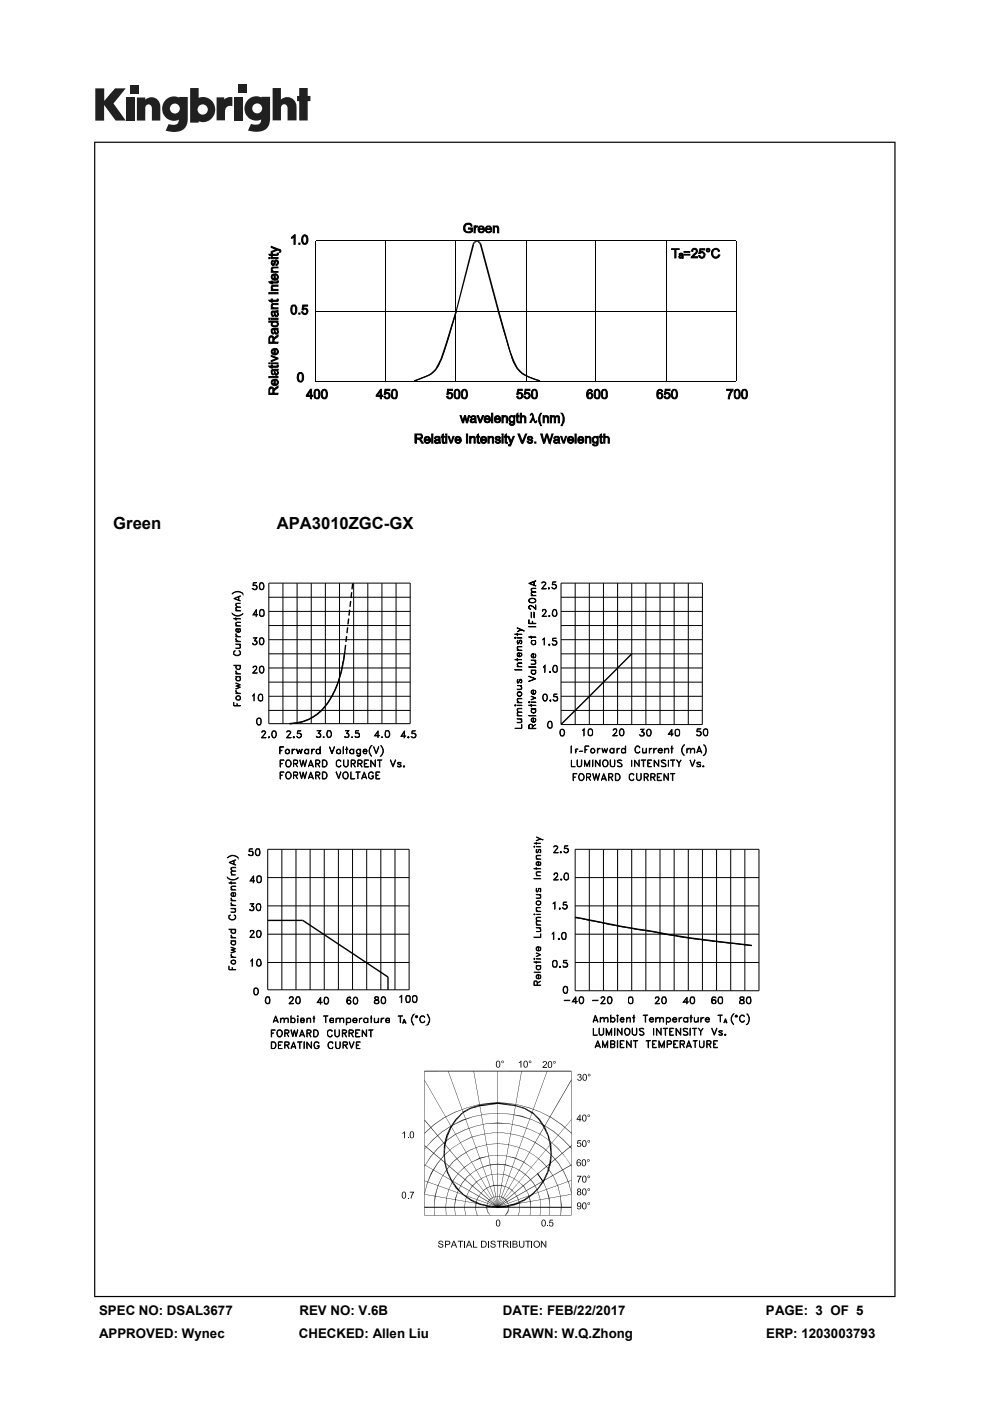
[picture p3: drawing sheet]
<svg xmlns="http://www.w3.org/2000/svg" width="210mm" height="297mm" viewBox="0 0 210 297" stroke-linecap="round" stroke-linejoin="round" font-family="sans-serif">
<defs><g id="words">
<g font-size="3.5">
<text x="24" y="112.1">Green</text>
<text x="58.7" y="112.1">APA3010ZGC-GX</text>
</g>
<g font-size="2.8">
<text x="21" y="278.7">SPEC NO: DSAL3677</text>
<text x="63.5" y="278.7">REV NO: V.6B</text>
<text x="106.6" y="278.7">DATE: FEB/22/2017</text>
<text x="162.5" y="278.7">PAGE: 3 OF 5</text>
<text x="21" y="283.6">APPROVED: Wynec</text>
<text x="63.4" y="283.6">CHECKED: Allen Liu</text>
<text x="106.7" y="283.6">DRAWN: W.Q.Zhong</text>
<text x="162.5" y="283.6">ERP: 1203003793</text>
</g>
</g></defs>
<g fill="#231f20">
<path d="M20.2 18.7h1.9v2.7l2.3-2.7h2.3l-2.6 3.2 2.6 3.7h-2.2l-2.4-3.3v3.3h-1.9z"/>
<path d="M26.7 20.7h1.8v4.9h-1.8z"/>
<path d="M49.6 20.7h1.8v4.9h-1.8z"/>
<path d="M27.6 18h1.8v1.8h-1.8z"/>
<path d="M50.6 17.9h1.8v1.8h-1.8z"/>
<path d="M29 20.7h1.8v.4a1.9 1.9 0 0 1 2.2-.3 1.9 1.9 0 0 1 1 2v2.8h-1.8v-2.7a.7 .7 0 0 0-.7-.8 .7 .7 0 0 0-.7 .8v2.7h-1.8z"/>
<path d="M45.9 20.6h1.7v.5a2.02 2.02 0 0 1 1.7-.5v1.9h-.2a1.12 1.12 0 0 0-1.4 1.3v1.7h-1.8z"/>
<path d="M57.8 18.7h1.8v2.4a1.98 1.98 0 0 1 2.2-.3 1.98 1.98 0 0 1 1.1 2v2.7h-1.9v-2.6a.7 .7 0 0 0-.7-.8 .7 .7 0 0 0-.7 .8v2.6h-1.8z"/>
<path d="M63.5 18.7h1.8v1.6h.5v1.1h-.5v4.1h-1.8v-4.1h-.5v-1.1h.5z"/>
<path d="M40.3 18.7v7.3h1.8v-.3a2.63 2.63 0 0 0 3.5-2.5 2.63 2.63 0 0 0-3.5-2.5v-2zM41.9 23.2a1.1 1.1 0 0 1 2.2 0 1.1 1.1 0 0 1-2.2 0z"/>
<path d="M35.3 21a2.56 2.56 0 0 0-.6 3.3 2.56 2.56 0 0 0 3.2 1.1 1.09 1.09 0 0 1-1.5 1.1l-.6-.2-.7 1.4a5.3 5.3 0 0 0 3.8-.2 2.69 2.69 0 0 0 .9-2.4v-4.5h-1.8v.1l-.8-.2a2.44 2.44 0 0 0-1.9 .5zM36 23a1.06 1.06 0 0 1 2.1 0 1.06 1.06 0 0 1-2.1 0z"/>
<path d="M52.8 21a2.56 2.56 0 0 0-.6 3.3 2.56 2.56 0 0 0 3.2 1 1.09 1.09 0 0 1-1.5 1.1l-.7-.1-.6 1.4a5.3 5.3 0 0 0 3.7-.3 2.69 2.69 0 0 0 1-2.3v-4.6h-1.8v.2l-.9-.3a2.44 2.44 0 0 0-1.8 .6zM53.5 23a1.06 1.06 0 0 1 2.1 0 1.06 1.06 0 0 1-2.1 0z"/>
</g>
<g fill="#000">
<path d="M100.2 51.9l.3 .1-3.6 13.9h-.3zM100.3 51.6l.2 .4-.3-.1zM100.4 51.5l.2 .1-.1 .2-.2-.2zM100.4 51.5l.1-.2 .3 .2-.2 .1zM100.5 51.3l.2-.2 .2 .3-.1 .1zM100.7 51.1l.2-.1 .1 .3-.1 .1zM100.9 51h.2l.1 .2-.2 .1zM101.2 51h.2l-.1 .3-.2-.1zM101.4 51l.2 .1-.2 .3zM101.8 52l.3-.1 3.9 14.5-.3 .1zM101.4 51.4l.2-.3 .2 .2-.2 .2zM101.6 51.5l.2-.2 .1 .2z"/>
<path d="M101.6 51.6l.3-.1 .2 .1-.4 .2zM101.7 51.8l.4-.2v.3l-.3 .1zM90.8 79.5l.6-.4 .2 .3-.7 .3zM91.4 79.1l.9-.9 .3 .2-1 1zM93.4 76.1l.4 .1-1.2 2.2-.3-.2zM94.6 72.5l.4 .1-1.2 3.6-.4-.1zM96.6 65.9l.3 .1-1.9 6.6-.4-.1zM105.7 66.5l.3-.1 2.3 8.2-.2 .1zM108.1 74.7l.2-.1 .8 1.9-.3 .2zM108.8 76.7l.3-.2 .8 1.5-.3 .2zM109.6 78.2l.3-.2 1 1.1-.2 .2zM110.9 79.1l1.2 .6-.1 .3-1.3-.7z"/>
<path d="M87.8 80.7l3-1.2 .1 .2-3.1 1.2zM112.1 79.7l.8 .4-.1 .2-.8-.3zM112.9 80.1l1.7 .6-.1 .2-1.7-.6zM85.4 240.2l.5-.3v1.4h-.2v-1.1zM87.1 240l.3-.1a.85 .85 0 0 1 .3 1.3h-.3a.75 .75 0 0 0 0-1.2zM90 240.2l2-1.8 .1 .1zM90 240.2l2.1-1.7-2 1.8zM91.7 241.7l2-1.7v.1zM92 238.4l2.2-1.5 .1 .1zM92 238.4l2.3-1.4-2.2 1.5zM95.5 238.9l.3 .1-1.1 1.6zM95.8 239l-.8 1.8-.3-.2z"/>
<path d="M93.7 240l2.1-1.4 .1 .1zM93.7 240l2.2-1.3-2.2 1.4zM94.2 236.9l2.3-1.2 .1 .1zM96.6 237.3l.3 .1-1.4 1.5zM94.2 236.9l2.4-1.1-2.3 1.2zM96.9 237.4l-1.1 1.6-.3-.1zM98.1 235.8l.1 .2-1.6 1.3zM95.8 238.6l2.3-1.2v.2zM95.8 238.6l2.3-1-2.2 1.1zM96.6 237.3l1.6-1.3-1.3 1.4zM96.5 240.5l2.2-1zM96.5 240.5l2.2-1-2.1 1.1z"/>
<path d="M96.5 235.7l2.6-.9zM96.5 235.7l2.6-.8-2.5 .9zM98.1 235.7l1.7-.9 .1 .3zM98.1 235.7l1.8-.6-1.7 .9zM98.1 237.4l2.4-.7zM98.1 237.4l2.4-.6-2.4 .8zM98.7 239.5l2.2-.8zM98.7 239.5l2.2-.7zM99.1 234.8l2.5-.7zM99.1 234.8l2.5-.6zM99.8 234.8l2-.6 .1 .4zM99.8 234.8l2.1-.2-2 .5z"/>
<path d="M100.5 236.7l2.6-.5zM100.9 238.7l2.3-.5zM100.9 238.7l2.3-.4zM105.3 225h.3a.76 .76 0 0 0 0 1.2h.3a.69 .69 0 0 1-.8-.3 .69 .69 0 0 1 .2-.8zM101.8 234.2l3.8-.5v.3zM101.8 234.2l3.8-.2-3.7 .6zM105.3 225l.3-.1a.85 .85 0 0 1 .4 1.3h-.4a.75 .75 0 0 0 0-1.2zM106.4 225h.2l-.1 .2 .3 .1-.4 .1zM106.4 224.9l.4 .1v.3h-.2l.1-.3zM105.6 233.7l3.8 .6v.3zM105.6 233.7l3.8 .9-3.8-.6zM110.1 225.2h.3l-.3 .2z"/>
<path d="M108 238.2l2.3 .6zM108 238.2l2.3 .5zM110.2 225.2l.4-.3v1.4h-.2v-1.1zM108.1 236.2l2.5 .6zM108.1 236.2l2.6 .4-.1 .2zM111.2 225h.3a.76 .76 0 0 0 0 1.2h.3a.69 .69 0 0 1-.8-.3 .69 .69 0 0 1 .1-.8zM109.4 234.3l1.9 .8-1.9-.5zM109.4 234.3l2 .6-.1 .2zM111.2 225l.3-.1a.85 .85 0 0 1 .3 1.3h-.3a.75 .75 0 0 0 0-1.2zM109.6 234.1l2.5 .8zM109.6 234.1l2.6 .7zM112.2 225h.2l-.1 .2 .3 .1-.3 .1z"/>
<path d="M112.2 224.9l.5 .1-.1 .3h-.2l.2-.3zM110.3 238.7l2.2 .8zM110.3 238.8v-.1l2.2 .8zM111.4 234.9l1.6 1.3-1.7-1.1zM110.7 236.6l2.3 .9zM110.7 236.6l2.3 .9-2.4-.7zM111.4 234.9l1.7 1-.1 .3zM113 236.1l.1-.2 1.2 1.6zM113.1 235.9l1.5 1.4-.3 .2zM112.2 234.8l2.5 1zM112.2 234.8l2.5 1-2.6-.9zM114.3 237.5l.3-.2 .7 1.8z"/>
<path d="M113 237.4l2.3 1.2zM113 237.4l2.4 1.1-.1 .1zM115.2 225.1a.52 .52 0 0 1 .7 0h-.5l-.1 .3h-.2zM114.6 237.3l1.1 1.7-.4 .1zM115.6 225.1h.3a1.15 1.15 0 0 1-.6 1.2h.7v.1h-.9l.7-.9v-.2zM116.3 225.1h.3a.76 .76 0 0 0 .1 1.2h.3a.69 .69 0 0 1-.9-.3 .69 .69 0 0 1 .2-.9zM116.4 225.1l.3-.1a.85 .85 0 0 1 .3 1.3h-.3a.75 .75 0 0 0 0-1.2zM114.7 235.7l2.2 1.3zM114.7 235.7l2.3 1.2-.1 .1zM117.4 225l.2 .1-.1 .2 .3 .1h-.4zM115.3 238.6l.1-.1 2 1.5zM115.4 238.5l2.1 1.4-.1 .1z"/>
<path d="M117.4 225l.4 .1v.3h-.2l.1-.3zM117 236.9l2.1 1.6-2.2-1.5zM117 236.9l2.2 1.5-.1 .1zM122.6 227.8h.3l-.3 .3h-.1zM122.4 228.8l.2-.1 .3 .3h-.3zM122.8 228.3l.5 .1h-.5zM122.6 227.8a.4 .4 0 0 1 .5 0 .4 .4 0 0 1 .1 .5h-.4l.3-.1v-.3zM123 236.3h.1l-.6 1h.8v.1h-.2v.4h-.2v-.4h-.6zM123.1 236.3v1h-.6h.4v-.7zM122.9 228.4h.4l.1 .3a.49 .49 0 0 1-.3 .4 .49 .49 0 0 1-.5-.1l.5-.1 .1-.4zM123.6 236.5h.3a.76 .76 0 0 0 0 1.1l.3 .1a.69 .69 0 0 1-.8-.4 .69 .69 0 0 1 .2-.8zM123.7 227.8h.3a.76 .76 0 0 0 0 1.2h.3a.69 .69 0 0 1-.8-.3 .69 .69 0 0 1 .2-.8z"/>
<path d="M123.6 236.4l.3-.1a.85 .85 0 0 1 .4 1.3h-.4a.75 .75 0 0 0 0-1.1zM123.7 227.8l.3-.1a.85 .85 0 0 1 .3 1.3h-.3a.75 .75 0 0 0 0-1.2zM124.7 236.4h.2l-.2 .3h.4l-.4 .1zM124.8 227.8h.2l-.2 .2 .4 .1h-.4zM124.7 236.4h.4v.3h-.2l.1-.2zM124.8 227.7l.4 .1v.3h-.2l.1-.3zM85.3 252.8h.4a.76 .76 0 0 0 0 1.2h.3a.69 .69 0 0 1-.8-.3 .69 .69 0 0 1 .1-.9zM85.3 240.2h.4l-.4 .2zM85.4 252.8l.3-.2a.85 .85 0 0 1 .3 1.4h-.3a.75 .75 0 0 0 0-1.2zM86.5 253.9h.2v.2h-.2zM86.5 241.1h.2v.2h-.2zM87 240h.4a.76 .76 0 0 0 0 1.2h.3a.69 .69 0 0 1-.8-.3 .69 .69 0 0 1 .1-.9z"/>
<path d="M86.9 252.7h.9l-.5 1.4h-.2l.1-.4 .4-.9h-.7zM90.6 250.7l-.6 2.3zM90.7 250.8l-.7 2.2zM91.3 245.2l.1 .1-1.4 2zM91.4 245.3l-1.4 2zM91.5 248.6l.1 .1-1 2zM91.6 248.7l-.9 2.1-.1-.1zM91.7 241.7h.1l-1.8 1.9zM91.8 241.7l-1.8 1.9zM92.7 246.7h.1l-1.3 1.9zM92.8 243.4l.1 .1-1.6 1.7zM92.8 246.7l-1.2 2-.1-.1z"/>
<path d="M92.8 251.5l-.6 2zM92.9 243.5l-1.5 1.8-.1-.1zM92.9 251.6l-.5 1.9h-.2zM93.7 249.6l-.9 1.9zM91.7 241.7l2-1.6-1.9 1.6zM93.7 249.6l-.8 2-.1-.1zM94.1 244.6h.2v2zM94.2 244.9l.1 .1-1.6 1.7zM94.3 246.6h.2l.3 1.9zM94.3 245l-1.5 1.7h-.1zM94.3 244.6l.2 2h-.2zM94.5 242.7l-.2 1.9h-.2z"/>
<path d="M94.5 246.6l.5 1.8-.2 .1zM94.5 255.8l.1 1.9zM92.8 243.4l1.8-1.6 .1 .1zM94.6 255.8l.1 1.9zM94.7 240.6l.3 .2-.8 1.8zM92.8 243.4l1.9-1.5-1.8 1.6zM94.7 253.9l-.2 1.9zM94.8 248.5l.2-.1 .6 1.9zM94.8 247.8v.1l-1.1 1.7zM94.8 253.9l-.3 1.9zM94.8 247.9l-1.1 1.7zM95 240.8l-.5 1.9-.3-.1z"/>
<path d="M95 248.4l.9 1.8-.3 .1zM95.2 252.1l-.5 1.8zM95.3 252.1l-.5 1.8zM95.6 250.3l.3-.1 .8 1.8zM95.9 250.2l1.1 1.5-.3 .3zM94.2 244.9l1.7-1.5zM94.2 244.9l1.7-1.5-1.6 1.6zM96 250.3l.1 .1-.9 1.7zM96.1 246.2l.1 .1-1.4 1.5zM96.1 250.4l-.9 1.7zM96.2 246.3l-1.4 1.6v-.1zM96.4 255.9l.1 1.8z"/>
<path d="M96.5 255.9l.1 1.8zM94.6 241.8l1.9-1.3 .1 .1zM96.5 254.1h.2l-.3 1.8zM94.6 241.8l2-1.2-1.9 1.3zM96.7 252l.3-.3 1.1 1.6zM96.7 254.1l-.3 1.8zM97 251.7l1.3 1.5-.2 .1zM97.1 248.8l-1.1 1.5zM97.1 252.4l-.6 1.7zM97.2 248.8l-1.1 1.6-.1-.1zM97.2 252.4l-.5 1.7h-.2zM96.1 246.2l1.6-1.2h.1z"/>
<path d="M96.1 246.2l1.7-1.2-1.6 1.3zM95.9 243.4l2-1.3zM95.9 243.4l2-1.2zM98 250.8l.1 .1-1 1.5zM98.1 250.9l-1 1.5zM98.1 253.3l.2-.1 1.5 1.3zM98.3 253.2l1.6 1.1-.1 .2zM98.5 247.4l.1 .1-1.5 1.3zM98.5 256.1l.2 1.6zM97.1 248.8l1.5-1.3zM98.6 256.1l.2 1.6zM98.7 254.5l-.2 1.6z"/>
<path d="M99.1 249.5h.1l-1.2 1.3zM99.2 249.5l-1.1 1.4-.1-.1zM99.2 253l-.5 1.5zM97.7 245l1.8-1.1h.1zM97.7 245l1.9-1.1-1.8 1.2zM99.9 254.3l1.6 1.1-1.7-.9zM99.9 254.3l1.8 .8-.2 .3zM97.9 242.1l2-1 .1 .1zM97.9 242.1l2.1-.9zM100 251.6l.1 .1-.9 1.3zM98.5 247.4l1.6-1.1zM98.5 247.4l1.6-1-1.5 1.1z"/>
<path d="M100.1 251.7l-.9 1.3zM99.1 249.5l1.4-1.1zM99.1 249.5l1.4-1.1-1.3 1.1zM100.9 255.3h.1l-.1 1.2zM100.9 256.5l.3 1.2zM101 255.3l-.1 1.2zM101.1 250.5l.1 .1-1.2 1zM100 251.6l1.2-1-1.1 1.1zM101.2 254.1l-.3 1.2zM101.3 254.2l-.3 1.1h-.1zM99.5 243.9l1.9-.8zM99.5 243.9l1.9-.7-1.8 .7z"/>
<path d="M101.7 255.1l1.8 .8-2-.5zM101.7 255.1l1.9 .5-.1 .3zM100.1 246.3l1.7-.8 .1 .1zM100.1 246.3l1.8-.7zM101.9 253.1l-.7 1zM102 253.1l-.7 1.1-.1-.1zM100.5 248.4l1.5-.9 .1 .1zM100.5 248.4l1.6-.8zM99.9 241.1l2.3-.6zM99.9 241.1l2.3-.5zM101.1 250.5l1.4-.9zM101.1 250.5l1.4-.8-1.3 .9z"/>
<path d="M102.7 252.2h.1l-.9 .9zM101.9 253.1l.9-.9zM103.1 256.1h.2l.1 .9zM103.3 255.1l-.2 1zM103.3 256.1l.1 .9zM103.4 255.1l-.1 1h-.2zM103.4 257l.1-.1 .5 .8zM103.6 255.6l1.9 .5-2-.2zM101.4 243.1l2.1-.5zM101.4 243.1l2.1-.4zM103.5 256.9l.5 .8zM103.6 255.6l1.9 .2v.3z"/>
<path d="M101.8 245.5l1.8-.5zM101.8 245.5l1.8-.4-1.7 .5zM102.7 252.2l1-.6 .1 .1zM102 247.5l1.8-.6v.2zM102 247.5l1.8-.4zM102.7 252.2l1.1-.5-1 .5zM103.8 254.3l.1 .1-.6 .7zM103.9 254.4l-.6 .7zM102.5 249.6l1.5-.6zM102.5 249.6l1.5-.5zM103.8 254.3l.9-.5zM103.8 254.3l.9-.4-.8 .5z"/>
<path d="M103.7 251.6l1.2-.4 .1 .2zM103.7 251.6l1.3-.2zM105.3 258.7h.3a.76 .76 0 0 0 0 1.2h.3a.69 .69 0 0 1-.8-.3 .69 .69 0 0 1 .2-.8zM110.6 227.1l-5.1 28.9zM116 227.1l-10.5 28.9zM121.2 228.9l-15.7 27.1zM121.2 237.3l-15.7 18.7zM105.5 255.9l15.7-13.1-15.6 13.2zM105.5 255.9l15.7-9-15.6 9.1zM90 229.1l15.6 26.9zM95 227.1l10.6 28.9zM100.4 227.1l5.2 28.9z"/>
<path d="M90 247l15.6 8.9-.1 .1zM90 242.9l15.6 13-.1 .1zM90 237.5l15.6 18.5zM110.6 227.1l-5 28.9zM116 227.1l-10.4 28.9zM121.2 228.9l.1 .1-15.7 27zM121.2 237.3l-15.6 18.7zM105.6 256l15.6-13.2 .1 .1zM105.6 256l15.6-9.1 .1 .1zM105.6 255.9l15.6-5.7zM105.6 256l15.6-5.8zM105.6 255.9l15.6-2.7z"/>
<path d="M105.6 256l15.6-2.8zM103.6 245l2-.1zM103.6 245h2zM103.8 246.9l1.8-.2v.2zM103.8 246.9h1.8l-1.8 .2zM104 249l1.6-.1zM90 253.3l15.6 2.7zM90 253.2l15.6 2.7zM90 250.4l15.6 5.6zM90 250.3l15.6 5.6zM90 246.9l15.6 9zM90 242.9l.1-.1 15.5 13.1z"/>
<path d="M90 237.5l.1-.1 15.5 18.6zM104.7 253.8l.9-.2zM104.7 253.8l.9-.1zM105.3 258.7l.3-.1a.85 .85 0 0 1 .4 1.3h-.4a.75 .75 0 0 0 0-1.2zM104.9 251.2h1.3v.2zM104.9 251.2l1.3 .2h-1.2zM105.6 253.6l.8 .3zM105.6 253.6l.9 .2zM105.6 248.9l1.5 .2zM107.6 256.9l.2 .1-.7 .7zM105.6 248.9l1.6 .1zM107.8 257l-.6 .7h-.1z"/>
<path d="M106.4 253.9l.1-.1 .7 .6zM106.5 253.8l.8 .5-.1 .1zM107.4 255.6l1.8-.5 .2 .4zM105.6 246.7l1.8 .2v.2zM105.6 246.7l1.8 .4-1.8-.2zM106.2 251.2l1.2 .5zM106.2 251.2l1.2 .5-1.2-.3zM107.4 255.6l2-.1-1.9 .5zM105.6 244.9l1.9 .2zM107.9 256.1l-.3 .8zM107.3 254.3l.4 .8-.5-.7zM108 256.1l-.2 .9-.2-.1z"/>
<path d="M107.3 254.3l.5 .8zM107.7 255.1l.2 1zM107.8 255.1l.2 1zM107.4 251.6l1 .6zM107.4 251.6l1.1 .6h-.1zM107.2 249l1.4 .7zM107.2 249l1.4 .7-1.5-.6zM107.4 246.9l1.7 .7zM107.4 246.9l1.7 .7-1.7-.5zM109.2 255.1l1.8-.7 .2 .2zM108.4 252.2h.1l.7 .9zM107.5 245l1.8 .5v.1z"/>
<path d="M107.5 245l1.8 .6zM108.5 252.2l.8 .9zM109.2 255.1l2-.5-1.8 .9zM107.6 242.6l2.1 .6zM109.2 253.1l.6 1.1zM110.2 256.5l-.3 1.2zM109.3 253.1l.6 1-.1 .1zM108.6 249.6l1.4 1zM110.3 256.5l-.3 1.2zM110.2 255.3v1.2zM109.8 254.2l.1-.1 .3 1.2zM110.3 255.3l-.1 1.2z"/>
<path d="M109.9 254.1l.4 1.2zM109.1 247.5l1.5 .9zM109.1 247.5l1.6 .9h-.1zM111 254.4l1.6-1.1 .2 .2zM109.3 245.5l1.7 .9-1.7-.8zM109.3 245.5l1.8 .8-.1 .1zM110 250.5l1.1 1.2zM111 254.4l1.8-.9-1.6 1.1zM110 250.5l1.2 1.1-.1 .1zM109.1 240.5l2.2 .7zM109.7 243.1l1.9 .8zM110.6 248.4h.1l1.2 1.1z"/>
<path d="M111.1 251.7l.1-.1 .7 1.4zM110.7 248.4l1.3 1.1h-.1zM111.2 251.6l.8 1.4zM112.5 256.1l-.1 1.6zM111.9 253l.5 1.5zM112.6 256.1l-.2 1.6zM112.4 254.5h.1v1.6zM112 253l.5 1.5h-.1zM112.6 253.3l1.5-1.4 .1 .2zM111.1 246.3l1.5 1.2zM111 246.4l.1-.1 1.5 1.2zM112.5 254.5l.1 1.6z"/>
<path d="M112.6 253.3l1.6-1.2-1.4 1.4zM112 249.5l1.1 1.4-1.2-1.4zM112 249.5l1.2 1.3-.1 .1zM111.3 241.1l2 1.1zM111.3 241.1l2.1 1-.1 .1zM111.6 243.9l1.8 1.1zM112.6 247.4l1.4 1.4zM113.2 250.8l.8 1.6-.9-1.5zM115.2 250.3l.2 .2-1.3 1.4zM113.2 250.8l.9 1.6zM115.4 250.5l-1.2 1.6-.1-.2zM114.7 255.9l-.2 1.8z"/>
<path d="M114 252.4l.5 1.7zM114.1 252.4l.5 1.7zM112.5 239.5l2.2 1.1zM114.5 254.1l.2 1.8zM114.6 254.1l.1 1.8zM113.4 245l1.5 1.3zM115 258.7h.3a.76 .76 0 0 0 0 1.2h.3a.69 .69 0 0 1-.8-.3 .69 .69 0 0 1 .2-.8zM113.4 245l1.6 1.2-.1 .1zM114 248.8l1.1 1.6zM116 248.5l.3 .2-1.1 1.6zM114 248.8l1.2 1.5-.1 .1zM113.3 242.2l.1-.1 1.8 1.3z"/>
<path d="M115 258.7l.3-.1a.85 .85 0 0 1 .3 1.3h-.3a.75 .75 0 0 0 0-1.2zM113.4 242.1l1.9 1.3h-.1zM116.3 248.7l-.9 1.8-.2-.2zM115.2 250.3l.6 1.8-.7-1.7zM115.2 250.3l.7 1.8zM116.5 246.7h.4l-.9 1.8zM115.3 239.1l.4-.1 .5 1.9zM116.9 246.7l-.6 2-.3-.2zM114.9 246.3l.1-.1 1.3 1.7zM115.8 252.1l.5 1.8zM115.7 239l.7 1.8-.2 .1zM115 246.2l1.4 1.6-.1 .1z"/>
<path d="M116.6 255.8l-.2 1.9zM116.8 244.8h.2l-.5 1.9zM116.7 255.8l-.3 1.9zM115.9 252.1l.6 1.8h-.2zM114.7 240.5l1.9 1.4zM116.3 253.9h.2l.1 1.9zM116.4 259.7l.8 .2a.48 .48 0 0 1-.8-.2zM116.5 253.9l.2 1.9zM117 244.8l-.1 1.9h-.4zM116.4 240.8l.5 2h-.3zM115.3 243.4l1.6 1.6-1.7-1.6zM116.7 259.2h.5z"/>
<path d="M115.3 243.4l1.7 1.5-.1 .1zM116.9 259.2l.4 .1v.6h-.4l.3-.3zM116.6 258.6h.7v.2h-.6v.4h.6l-.8 .1zM116.4 247.8l1 1.8-1.1-1.7zM116.4 247.8l1.1 1.8zM116.6 241.8l1.7 1.7zM117.4 249.6l.9 2zM116.6 241.8l1.8 1.6-.1 .1zM117.5 249.6l.9 1.9-.1 .1zM116.9 245l.1-.1 1.5 1.8zM117 244.9l1.5 1.8zM118.3 251.6l.1-.1 .4 2z"/>
<path d="M118.4 251.5l.5 2zM117.5 239.9l1.9 1.8-2-1.7zM117.5 239.9l2 1.7-.1 .1zM118.5 246.7l1.1 2-1.1-2zM118.5 246.7l1.2 1.9-.1 .1zM118.4 243.4l1.5 1.9zM118.3 243.5l.1-.1 1.5 1.9zM119.6 248.7l.1-.1 .9 2.2zM119.7 248.6l1 2.1-.1 .1zM119.1 238.5l.1-.1 2 1.9zM119.4 241.7l.1-.1 1.7 1.9zM119.9 245.2l1.3 2.1z"/>
<path d="M120.7 250.7l.5 2.3zM119.2 238.4l2.1 1.8-.1 .1zM119.5 241.6l1.8 1.8-.1 .1zM119.9 245.2l1.4 2.1zM120.7 250.7l.6 2.3zM122.4 245.9h.4l-.3 .4-.1 .2h.2a.35 .35 0 0 0-.1 .4 .35 .35 0 0 0 .3 .2h.3l-.4 .2a.92 .92 0 0 1-.3-1.4zM122.5 255.1h.3l-.3 .3 .3 .3h-.3l-.1-.4zM122.4 242.8l.8 .3a.48 .48 0 0 1-.8-.3zM122.4 256.1l.7 .2a.43 .43 0 0 1-.7-.2zM122.4 245.9h.1a.44 .44 0 0 1 .7 .3zM122.5 246.5l.3-.2 .3 .1zM122.5 255.1l.4-.2a.85 .85 0 0 1 .2 1.4h-.3l.3-.3v-.3h-.1l.1-.5z"/>
<path d="M122.6 252h.3l.3 .1h-.4l-.2 .2 .6 .4-.6 .1v.4l.2 .1h-.3a.4 .4 0 0 1 .1-.7l-.2-.1zM122.6 242.3h.6zM122.5 255.8l.6-.1-.2 .2zM122.8 246.5h.3v.6h-.3l.2-.3zM122.8 252.1h.4v.5h-.4l.3-.2-.1-.2zM122.8 252.7h.4l.1 .4a.49 .49 0 0 1-.8 .2l.6-.1v-.4zM122.8 242.4h.4v.7h-.4l.3-.4zM122.5 241.8h.8v.1h-.6l-.1 .4 .6 .1-.8 .1zM122.4 249.3h.9l-.5 1.4h-.2v-.3l.5-.9h-.7zM123.5 245.9h.3a.76 .76 0 0 0 0 1.2l.3 .1a.69 .69 0 0 1-.8-.4 .69 .69 0 0 1 .2-.8zM123.6 252.1h.3a.76 .76 0 0 0 0 1.2h.3a.69 .69 0 0 1-.8-.3 .69 .69 0 0 1 .2-.9zM123.6 255.1h.3a.76 .76 0 0 0 0 1.2h.3a.69 .69 0 0 1-.8-.3 .69 .69 0 0 1 .2-.9z"/>
<path d="M123.6 249.4h.3a.76 .76 0 0 0 0 1.2h.3a.69 .69 0 0 1-.8-.3 .69 .69 0 0 1 .2-.9zM123.6 241.9h.3a.76 .76 0 0 0 0 1.2h.3a.69 .69 0 0 1-.8-.3 .69 .69 0 0 1 .2-.9zM123.6 245.9l.2-.1a.85 .85 0 0 1 .4 1.3h-.4a.75 .75 0 0 0 0-1.2zM123.6 252.1l.3-.1a.85 .85 0 0 1 .4 1.3h-.4a.75 .75 0 0 0 0-1.2zM123.6 255.1l.3-.2a.85 .85 0 0 1 .4 1.4h-.4a.75 .75 0 0 0 0-1.2zM123.6 249.4l.3-.1a.85 .85 0 0 1 .4 1.3h-.4a.75 .75 0 0 0 0-1.2zM123.6 241.8l.3-.1a.85 .85 0 0 1 .4 1.4h-.4a.75 .75 0 0 0 0-1.2zM124.6 245.9h.2l-.1 .2 .3 .1-.4 .1zM124.7 252l.2 .1-.2 .2 .4 .1h-.4zM124.7 255h.2l-.2 .3 .4 .1h-.4zM124.7 249.3h.2l-.2 .3 .4 .1h-.4zM124.7 241.8h.2l-.2 .3 .4 .1h-.4z"/>
<path d="M124.6 245.9h.4v.3h-.2l.1-.2zM124.7 252l.4 .1v.3h-.2l.1-.3zM124.7 255h.4v.4h-.2l.1-.3zM124.7 249.3l.4 .1v.3h-.2l.1-.3zM124.7 241.8h.4v.4h-.2l.1-.3zM92.9 264.1l.6 .3h-.5zM93.1 263.1l.5-.1 .3 .2-.7 .1 .1 .3a.51 .51 0 0 1 .6 .2 .51 .51 0 0 1 0 .6l-.6 .1-.3-.1 .8-.1v-.3a.84 .84 0 0 1-.8-.7zM93.5 263.2h.4l.1 .3zM94.4 263.1l1 .1h-.8v.6h.8l-.8 .1v.6h-.2zM95 263.2h.4v.6h-.8l.6-.1v-.4zM96.2 263.1h.2l-.4 .8 .6 .2h-.6l-.2 .4h-.2zM96.4 263.1l.6 1.4h-.3l-.1-.4-.6-.2h.5l-.2-.7z"/>
<path d="M97.1 263.1h1.1v.1h-.4v1.3h-.2v-1.3h-.5zM98.4 263.1h.2v1.4h-.2zM99.4 263.1h.2l-.4 .8 .6 .2h-.6l-.2 .4h-.2zM99.6 263.1l.6 1.4h-.2l-.2-.4-.6-.2h.5l-.2-.7zM100.3 263.1h.2v1.2h.7v.2h-.9zM102 263.1l1 .1h-.8v1.1l.8 .1-1 .1zM102.5 263.2l.6 .1a.94 .94 0 0 1-.1 1.1l-.8-.1a.58 .58 0 0 0 .8-.3 .58 .58 0 0 0-.5-.8zM103.6 263.1h.2v1.4h-.2zM104 264.1l.6 .3h-.5zM104.2 263.1l.4-.1 .4 .2-.7 .1 .1 .3a.51 .51 0 0 1 .6 .2 .51 .51 0 0 1 0 .6l-.6 .1-.3-.1 .8-.1v-.3a.84 .84 0 0 1-.8-.7zM104.6 263.2h.4l.1 .3zM105.4 263.1h1.1v.1h-.4v1.3h-.2v-1.3h-.5z"/>
<path d="M106.7 263.1l1.1 .1h-.9v.5h.9l-.9 .2v.6h-.2zM107.1 263.9h.4l.5 .6h-.3l-.4-.6zM107.3 263.2h.5v.5h-.9l.7-.1v-.3zM108.2 263.1h.2v1.4h-.2zM108.7 263.1l1 .1h-.8v.5h.7l.1 .1h-.8v.5l.8 .1-1 .1zM109.2 263.2h.5l-.1 .5h-.7l.6-.1v-.3zM109.2 263.8h.5v.6l-.8-.1h.6v-.4zM110.1 263.1h.2v1.1l.3 .2h-.4l-.1-.2zM111 263.1h.2a1.44 1.44 0 0 1-.3 1.4l-.7-.1 .7-.1 .1-.1zM111.4 263.1h1.2v.1h-.5v1.3h-.2v-1.3h-.5zM112.7 263.1h.2v1.4h-.2zM113.4 263.2h.4a.6 .6 0 0 0-.5 .6 .6 .6 0 0 0 .5 .6h.5l-.4 .1a.77 .77 0 0 1-.7-.4 .77 .77 0 0 1 .2-.9z"/>
<path d="M113.4 263.2a.75 .75 0 0 1 1.1 .2 .75 .75 0 0 1-.2 1h-.4a.6 .6 0 0 0 .4-.6 .6 .6 0 0 0-.5-.6zM114.7 263.1h.2v1.4h-.2zM114.9 263.1l.8 1.1v.3l-.8-1.1zM115.7 263.1h.2v1.4h-.2zM116 259.8h.2v.2h-.2z"/>
<path d="M20 30v245h169.9v-245zM20.2 30.3h169.5v244.5h-169.5z"/>
</g>
<g fill="none" stroke="#000" stroke-width=".21">
<path d="M67 51.1v29.7M67 51.1h89.1M81.9 51.1v29.7M96.7 51.1v29.7M111.6 51.1v29.7M126.4 51.1v29.7M141.3 51.1v29.7M156.1 51.1v29.7M67 65.9h89.1M96.8 65.9l-2.1 6.9a20.3 20.3 0 0 1-2.3 5.6 8.4 8.4 0 0 1-3.7 2.1l-.9 .3M105.8 66.2l2.2 7.8a11.3 11.3 0 0 0 2.4 4.9l1.1 .7 3 1.2M67 80.8h89.1"/>
<path d="M49.2 130a1.52 1.52 0 0 0 2.3 0 1.39 1.39 0 0 1-2.3 0zM49.4 125.7a1.39 1.39 0 0 1 2.1 .3 1.53 1.53 0 0 0-2.3 0zM49.6 131.1l1.4 .1zM49.6 126.9l1.4-.6-1.3 .6 1.3 .5zM49.7 138l.2-.1a.52 .52 0 0 0-.3 .6 .52 .52 0 0 0 .5 .4l.8-.1v-.6l-.2-.3 .1 .1 .2 .6a.74 .74 0 0 1-.9 .4l-.5-.2v-.6zM50 136.6h1zM50 136l1 .1zM50 135h1zM50 132.7h1zM50 131l.1 .5zM50 129.4l1 .1zM50 135.4l.5 .6-.5-.4z"/>
<path d="M50 134.4l.5 .6-.5-.4zM50.1 133.3h.4l.1 .7 .3-.2-.1-.5a.49 .49 0 0 1 .1 .6 .49 .49 0 0 1-.6 .1l-.3-.2zM50.1 132l.9-.1-.8 .1a.45 .45 0 0 0 .1 .7l-.3-.4zM50.1 128.8l.9-.1-.8 .1a.45 .45 0 0 0 .1 .6l-.3-.3zM50.1 127.9h.9l-.8 .1-.1 .3 .2 .4-.3-.4zM50.2 133.3h.3v.7l-.4-.2zM50.6 126.5v.7M50.7 126.5v.8M50.8 136.6l.2 .4-.1 .4-.9 .1 .9-.2zM53.6 136.5l.2 .1M53.6 124.8l.2 .2M53.7 130.3l1 .1h-1.1l.8-1.2v1.5l-.1-1.3-.6 1"/>
<path d="M54 135.8l.5 .2a.51 .51 0 0 1-.3 .7 .51 .51 0 0 1-.6-.3l.1 .2a.52 .52 0 0 0 .8-.2M54.2 135.9l.3 .3-.3 .4M54.2 124.1a.47 .47 0 0 1 .3 .4 .47 .47 0 0 1-.3 .5M54.4 135.2l-.5 .7 .6 .2M54.4 135.3l-.7-.1h.8l-.5 .7M54.5 124.7a.52 .52 0 0 1-.9 .1M54.5 124.4l-.4-.3-.5 .1 .1-.7h.7l-.6 .1-.1 .5h.6a.51 .51 0 0 1 .2 .6 .51 .51 0 0 1-.5 .3l-.4-.2M55.2 136.6h.6M55.2 135.3a.52 .52 0 0 1 .7 .2 .82 .82 0 0 1-.5 1.2l-.2-.1-.2-.5zM55.2 135.4h.6M55.2 124.9h.6M55.2 123.6l.2-.1a.78 .78 0 0 1 .6 .8 .78 .78 0 0 1-.6 .7h-.2l-.2-.6z"/>
<path d="M55.2 123.7h.6M55.2 130.5h.6M55.2 129.3l.4-.1 .4 .3v1a.55 .55 0 0 1-.9 0v-1zM55.2 129.4h.6M55.2 135.3l-.1 .6 .1 .7M55.2 123.6l-.1 .6 .1 .8M55.3 129.3a1.02 1.02 0 0 0 0 1.3M55.7 135.3a1.02 1.02 0 0 1 0 1.3M55.7 123.6a1.02 1.02 0 0 1 0 1.4M55.8 129.3a1.02 1.02 0 0 1 0 1.3M57 123.6h30M57 123.6v29.8h30v-29.8"/>
<path d="M57 138.6h30M57 135.6h30M57 132.6h30M57 129.6h30M57 126.6h30M60 123.6v29.8M63 123.6v29.8M66 123.6v29.8M69 123.6v29.8M72 123.6v29.8M73 138.7a22.4 22.4 0 0 1-2.8 9.1 9.8 9.8 0 0 1-6 5.2l-2.8 .5M75 123.6v29.8"/>
<path d="M78 123.6v29.8M81 123.6v29.8M84 123.6v29.8M109.2 135.2l.1-.1 .1 .2zM109.2 134.4l1.5 .1zM109.2 139.9h1.5M109.3 135.2v.1zM109.7 139.6l.1 .5zM109.7 137.8l1 .1zM109.7 137.2l.2-.1h.8l-.8 .1-.1 .3 .1 .3zM109.7 135.2l1 .1zM109.7 134.3l.1 .5z"/>
<path d="M109.7 133.1l1.5 .7zM109.8 136.4h.2M109.9 138.5h.2v.7l-.3-.3zM109.9 135.8v.7M110.1 139.2a.43 .43 0 0 0 .4-.2 .43 .43 0 0 0 0-.5h-.1h.2l.1 .4-.3 .3a.46 .46 0 0 1-.6-.1 .46 .46 0 0 1 .1-.7h.3v.8M110.3 135.9h.3M110.4 135.8l-.5 .8-.2-.4 .2-.5-.1 .2M110.5 135.8v.7M110.5 133.5l-.8 .4 1-.4M110.6 136.4l-.2 .2a.45 .45 0 0 0 .3-.5 .45 .45 0 0 0-.3-.4l-.5 .8M112.1 135l1.6 .1zM112.1 132.8l1.6 .1z"/>
<path d="M112.1 131.4l.1 .8h1.5h-1.6zM112.1 123.7l1.6-.6-1.3 .6 1.3 .6zM112.2 127.1a.86 .86 0 0 1 1.5 .3 .83 .83 0 0 1-.9 .4 .83 .83 0 0 1-.7-.6zM112.2 127.6l.6 .2 .8-.2M112.2 127.2a1.02 1.02 0 0 1 1.4 0M112.3 127.1v.5M112.6 139.9l1.1 .1zM112.6 134.9l.1 .5zM112.6 129.8l.1 1.2zM112.6 126.2l1.1 .1zM112.6 124.9l.4-.2h.7l-1 .3 .3 .5-.3-.2zM112.6 135.8h1.1"/>
<path d="M112.7 136l.2-.2-.2 .3a.43 .43 0 0 0 .5 .6 .43 .43 0 0 0 .4-.6l-.1-.3 .2 .3-.2 .5a.53 .53 0 0 1-.7 0 .53 .53 0 0 1-.1-.6zM112.7 125.6l1-.1-.9 .1-.1 .3 .3 .3-.4-.3zM112.8 138.8l.3-.1v.7l-.4-.3zM112.9 132.2v-.5l.1 .5M113.1 139.4h.4v-.8l.2 .3-.2 .5h-.6a.45 .45 0 0 1-.2-.5 .45 .45 0 0 1 .5-.3v.8M113.2 129.8l.1 1.2zM113.2 123.4v.6M113.3 123.3v.8M113.5 127.1v.5M113.6 129.2l.1-.9v1l-.7-.7-.4-.2-.4 .2v.3l.4 .2-.1 .1-.4-.3v-.3l.5-.3 .4 .2 .7 .7M114.9 124.8l1 .1h-1.1l.9-1.1-.3-.4h-.2l-.3 .3 .1-.3a.47 .47 0 0 1 .8 .4l-.9 1.1M115 130.6l.9 .1h-1l.9-1-.2-.4-.5 .1-.1 .2 .1-.3 .5-.1 .3 .5-.9 1"/>
<path d="M115.1 135.5l.3-.2v1.5v-1.3zM116.4 136.6h.1l.1 .1-.1 .1zM116.4 124.6l.1 .1v.2zM116.4 124.7l.1 .1zM116.5 130.6h.1l-.1 .1zM116.5 136.6v.1zM116.5 130.6h.1M117.1 124.6l.2 .2M117.2 136.6l.2 .1M117.2 135.3l.8 .1h-.7l-.1 .5zM117.2 135.9l.5-.1 .4 .2a.53 .53 0 0 1-.2 .7 .53 .53 0 0 1-.8-.2l.1 .1a.54 .54 0 0 0 .9-.2M117.2 135.9h.7l.2 .2"/>
<path d="M117.4 129.3l-.2 .6 .2 .7M117.4 130.6h.5M117.4 129.4h.5M117.4 129.3l.3-.1a1.03 1.03 0 0 1 .3 1.3l-.5 .2-.4-.4zM117.7 135.9l.3 .1 .1 .2-.1 .4-.3 .1M117.7 123.9a.47 .47 0 0 1 .3 .5 .47 .47 0 0 1-.3 .4M117.9 129.3l.2 .6-.2 .7M118 124.2l-.4-.3-.5 .1 .1-.6h.7h-.7v.5h.6a.51 .51 0 0 1 .2 .6 .51 .51 0 0 1-.5 .4l-.5-.4 .2 .2a.52 .52 0 0 0 .8-.2M119 123.6h30v30h-30v-30M119 138.6h30M119 135.6h30M119 132.6h30"/>
<path d="M119 129.6h30M119 126.6h30M122 123.6v30M125 123.6v30M128 123.6v30M131 123.6v30M134 123.6v30M137 123.6v30M140 123.6v30M143 123.6v30M146 123.6v30M49.6 148.8v.9h1.4l-1.4-.1"/>
<path d="M49.6 141l1.4 .1zM50 147l1 .1zM50 144.8l1 .4-.7 .2 .7 .3-1 .4 .8-.4-.8-.3 .8-.2zM50 143.4l1 .1zM50 142.8l1 .1zM50 146.4l.5 .6-.5-.4zM50 142.2l.5 .6-.5-.3zM50.1 143.7l.2-.2-.2 .5 .4 .3 .4-.1-.1-.7 .2 .3-.2 .5h-.5a.45 .45 0 0 1-.2-.6zM50.1 141.2l.2-.1-.2 .3 .1 .3 .4 .2 .3-.2-.1-.6 .2 .3-.2 .5a.53 .53 0 0 1-.6 0 .53 .53 0 0 1-.1-.7zM50.3 147.6h.5l.2 .3-.2 .5h-.5a.47 .47 0 0 1-.3-.4 .47 .47 0 0 1 .3-.4zM50.3 149.6v-.4v.4M50.3 147.6h.3l.3 .1-.1 .6-.3 .1-.3-.2-.1-.3z"/>
<path d="M53.6 147.5l.3-.4v1.6v-1.4zM53.6 142.7h1h-1l.8-.9v-.4l-.2-.1-.6 .2a.46 .46 0 0 1 .5-.3 .46 .46 0 0 1 .4 .3l-.2 .5-.7 .7M54.7 153.6h.5M54.7 152.4h.5M54.7 152.3a.45 .45 0 0 1 .6 .2l.1 .6-.2 .6h-.5a1.02 1.02 0 0 1 0-1.4zM54.7 152.3a1.02 1.02 0 0 0 0 1.4M55 148.5h.6M55 147.2h.6a1.08 1.08 0 0 1-.2 1.5l-.5-.2-.2-.3zM55 147.3h.6M55.1 147.2a1.02 1.02 0 0 0 0 1.4M55.2 152.3l.1 .2v.9l-.1 .3M55.2 142.6h.6"/>
<path d="M55.2 141.4h.6M55.2 141.3a.45 .45 0 0 1 .7 .2 .82 .82 0 0 1-.5 1.2h-.2a1.02 1.02 0 0 1 0-1.4zM55.3 141.3a1.02 1.02 0 0 0 0 1.4M55.5 156.4l.9 .1h-1l.9-1.1-.2-.4-.6 .2 .3-.3h.3l.2 .5-.8 1.1M55.5 147.2l.2 .3v.9l-.2 .2M55.8 141.3l.1 .6-.1 .8M56.9 156.3h.2l-.1 .2zM57 150.6h30M57 147.6h30M57 144.6h30M57 141.6h30M57 156.3h.1"/>
<path d="M57 156.2h.1M57.9 156.3h.5M57.9 155.1h.5M57.9 155a.45 .45 0 0 1 .6 .2 .82 .82 0 0 1-.5 1.3l-.1-.1a1.02 1.02 0 0 1 0-1.4zM58 155a1.02 1.02 0 0 0 0 1.4M58.4 155l.1 .6-.1 .8M59.3 158.3h.9l-.8 .1v1.4zM59.4 159.1h.4l-.4 .1M60.8 156.4l1 .1h-1.1l.9-1.1-.3-.4h-.2l-.3 .3 .1-.3a.47 .47 0 0 1 .8 .4l-.9 1.1M61.9 158.8l.1 1zM62.2 158.9l.4-.1-.4 .2-.2 .2zM62.2 156.3l.2-.1v.2l-.1 .1z"/>
<path d="M62.3 156.3l.1 .1zM62.9 158.8l.3 .9 .3-.9 .3 .9 .3-.9-.3 1-.3-.7-.3 .7zM63 156.2l.2 .2M63.5 155.5l.3 .1 .1 .3-.1 .3-.3 .2M63.9 155.8l-.4-.3-.5 .1 .1-.7h.7l-.7 .1v.5h.6a.52 .52 0 0 1 .2 .7 .52 .52 0 0 1-.6 .3l-.4-.4 .2 .2a.52 .52 0 0 0 .8-.2M64.9 158.8h.2l.3 .3-.3-.2a.43 .43 0 0 0-.5 .4 .43 .43 0 0 0 .5 .5l.3-.1a.49 .49 0 0 1-.6 0 .49 .49 0 0 1-.2-.6zM65.4 158.8l.1 1zM66.1 158.8l.1 1zM66.3 158.9l.5-.1-.5 .2-.1 .2zM67.2 158.9l.4-.1 .3 .3-.3-.2a.43 .43 0 0 0-.5 .4 .43 .43 0 0 0 .5 .5l.3-.1-.3 .1a.48 .48 0 0 1-.6-.6zM67.2 156.2l.2 .1M67.5 155.5l.5-.6h-.8h.7l-.5 .6 .5 .1 .1 .3"/>
<path d="M67.5 155.4l.5 .3v.5l-.1 .1a.52 .52 0 0 1-.8-.2l.1 .2h.7l.1-.3M67.7 155.5l.3 .4-.1 .3-.2 .1M67.9 158.3v1.5zM68.6 156.2l.2 .1-.2 .1zM68.6 156.3h.1M69.5 156.3h.6M69.5 154.9h.6l.1 .3 .1 .5-.3 .6-.6-.1-.1-.4zM69.5 155h.6M69.6 154.9l-.2 .6 .2 .8M69.9 158.3l.5 1.4 .6-1.4-.6 1.5zM70 154.9a1.02 1.02 0 0 1 0 1.4M71.5 159.1l.3-.2 .3 .1 .1 .7a.45 .45 0 0 1-.6 0 .45 .45 0 0 1-.1-.6z"/>
<path d="M72.8 158.3l.1 1.5zM73.1 156.2l.3 .1M73.3 158.8l.5 .1zM73.5 158.3v1.5M73.5 155.5l.5-.6h-.8h.8l-.6 .6 .5 .1 .1 .3M73.5 155.4l.4 .1 .1 .4a.5 .5 0 0 1-.3 .5 .5 .5 0 0 1-.6-.3l.1 .2h.7l.1-.3M73.7 155.5l.3 .2v.5l-.3 .1M74.5 158.8h.2l.3 .3-.3-.2a.43 .43 0 0 0-.5 .4 .43 .43 0 0 0 .5 .5l.3-.1a.49 .49 0 0 1-.7 0 .49 .49 0 0 1-.1-.6zM74.5 156.3h.3zM74.6 156.3h.1M75 158.8l.1 1zM75.4 156.2l.2 .1"/>
<path d="M75.5 154.9l-.1 .5a.64 .64 0 0 1 .8 .2v.6l-.1 .1a.52 .52 0 0 1-.8-.2l.1 .2h.7l.1-.3M75.9 158.8h.3l.2 .3-.2-.2a.43 .43 0 0 0-.6 .4 .43 .43 0 0 0 .6 .5l.2-.1a.49 .49 0 0 1-.6 0 .49 .49 0 0 1-.2-.6zM75.9 155.4l.3 .5v.3l-.3 .1M76.2 154.9h-.8v.6a.58 .58 0 0 1 .8 .3M76.4 158.8l.1 1.1-.2 .4h-.4l-.3-.2 .4 .2 .3-.1zM77.1 159.2l.1 .5h.6l-.2 .1a.48 .48 0 0 1-.6-.6l.3-.4a.44 .44 0 0 1 .5 .5h-.7M77.2 159l.4-.1 .2 .3h-.7zM78.6 158.2l.3-.1-.2 .1a1.54 1.54 0 0 0 .2 2.1 1.45 1.45 0 0 1-.3-2.1zM79.2 158.3l.6 1.4 .6-1.4-.6 1.5zM79.5 155.9l1 .1h-1l.7-1.1v1.5l-.1-1.3-.6 .9M80.7 158.1a1.4 1.4 0 0 1 0 2.2l.2-.1a1.54 1.54 0 0 0-.2-2.1zM81 156.2l.2 .1-.2 .1z"/>
<path d="M81 156.3h.1M81.8 156.3h.6M81.8 154.9h.6l.2 .3 .1 .5-.4 .6-.5-.1-.1-.4zM81.8 155h.6M81.9 154.9l-.2 .3v.9l.2 .2M82.3 154.9a1.02 1.02 0 0 1 0 1.4M85.1 156l1 .1h-1.1l.8-1.2v1.6l-.1-1.3-.6 .9M86.6 156.2l.1 .1v.2l-.2-.1zM86.6 156.3l.1 .1zM87.3 156.2l.2 .2M87.8 155.5l.4 .4-.1 .3-.3 .2M88.2 155.8l-.4-.3-.5 .1 .1-.7h.7l-.7 .1v.5h.6a.51 .51 0 0 1 .2 .6 .51 .51 0 0 1-.5 .4l-.4-.3"/>
<path d="M88.2 156.1a.52 .52 0 0 1-.9 .1M109.2 142l1.5 .1zM109.2 149.5l.1-.1 .1 .2-.1 .1zM109.2 154.4h1.4l.1-.8v.8zM109.3 149.5v.1zM109.7 149.5l1 .1zM109.7 148.9l1 .1zM109.7 141.3l1 .1zM109.7 145.4h1M109.7 152.4l1 .1zM109.7 151.7l1 .1zM109.7 150.4l.2-.2h.8l-.8 .1-.1 .1 .1 .6z"/>
<path d="M109.8 148.2l.9-.1-.8 .1-.1 .3 .1 .4a.55 .55 0 0 1-.1-.7zM109.8 144.7h.2M109.8 140.6l.9-.1-.8 .1-.1 .2 .1 .5a.45 .45 0 0 1-.1-.7zM109.8 151h.9h-.8l-.1 .3 .1 .4a.45 .45 0 0 1-.1-.7zM109.9 146.7h.5a.52 .52 0 0 1 .2 .7 .52 .52 0 0 1-.7 .2l-.2-.4zM109.9 144.1v.7M110.3 144.2h.3M110.4 145.4l.3 .4-.1 .3-.9 .1 .8-.2 .1-.2zM110.4 144.1l-.5 .8-.2-.4 .2-.5-.1 .2M110.4 152.5l.2 .1 .1 .5-.3 .1h-.7l.9-.2zM110.5 144.1v.7M110.6 144.7l-.2 .2a.45 .45 0 0 0 .3-.5 .45 .45 0 0 0-.3-.4l-.5 .8"/>
<path d="M112.1 148.8l.2-.1 .1 .2-.2 .1zM112.1 151.7l1.6 .1zM112.1 149.5l1.6 .1zM112.1 143.3l1.6 .6-1.6 .6 1.4-.6zM112.1 141.4l1.6 .1zM112.2 148.8l.1 .1zM112.6 150.3l1.1 .1zM112.6 149.3l.1 .5zM112.6 148.8l1.1 .1zM112.6 147.6l1.1 .4-1.1 .4 .9-.4zM112.6 142.1h1.1zM112.7 150.4h.2l-.2 .2a.43 .43 0 0 0 .5 .5 .43 .43 0 0 0 .4-.5l-.1-.2a.49 .49 0 0 1 0 .6 .49 .49 0 0 1-.6 .1l-.3-.2z"/>
<path d="M112.7 142.2l.2-.1-.2 .3a.43 .43 0 0 0 .5 .5 .43 .43 0 0 0 .4-.5l-.1-.3a.49 .49 0 0 1 0 .7 .49 .49 0 0 1-.6 .1l-.3-.2zM112.8 152.4l.3-.1v.8l-.4-.4zM112.8 146.5l.3-.1v.7l-.4-.3zM112.9 154.4l-.1-.7h-.5l-.1 .7 1.5 .1h-1.6l.2-.9 .6 .1 .1 .7M113 154l.7-.4-.7 .5M113.1 153.1l.4-.1v-.8l.2 .4-.2 .5a.5 .5 0 0 1-.8-.2 .5 .5 0 0 1 .5-.7v.9M113.1 147.1h.4v-.8l.2 .3-.2 .5a.5 .5 0 0 1-.8-.1 .5 .5 0 0 1 .5-.7v.8M113.4 140l.3 .4-.1 .4-1 .1 .9-.2 .1-.3zM115.3 141.4l.3-.4v1.6l-.1-1.4zM115.4 147.2a.45 .45 0 0 1 .6 .2 .73 .73 0 0 1 .1 .8 .73 .73 0 0 1-.7 .4 1.02 1.02 0 0 1 0-1.4zM115.4 148.5h.5M115.4 147.2h.5v.2l.1 .6-.1 .6"/>
<path d="M115.4 147.2a.99 .99 0 0 0 0 1.4M116.4 153.1h.6M116.4 154.3h.6M116.4 153h.6a1.08 1.08 0 0 1-.2 1.4l-.5-.2-.2-.3zM116.5 153a1.02 1.02 0 0 0 0 1.3M116.5 142.4h.2v.2zM116.6 148.5l.2-.1v.3zM116.6 142.4l.1 .1zM116.7 148.5l.1 .1zM116.9 153l.1 .2v1l-.1 .1M117.4 148.4l.2 .2M117.5 141.1h.6l.1 .7v.5l-.2 .2-.6-.1-.2-.3v-.4z"/>
<path d="M117.5 141.2h.6M117.5 142.4h.6M117.6 141.1a1.02 1.02 0 0 0 0 1.4M118 147.7l.1 .1a.55 .55 0 0 1-.1 .8M118 141.1l.1 .3v.9l-.1 .2M118.2 148l-.1-.3h-.7l.1-.6h.6l-.5 .1-.1 .5a.52 .52 0 0 1 .7 .2 .52 .52 0 0 1-.2 .7 .52 .52 0 0 1-.7-.3h.1a.44 .44 0 0 0 .4 .3 .44 .44 0 0 0 .4-.4M119 156l-.2-.6 .2-.7h.5l.1 .1 .1 .6-.2 .6M119 155.9h.5M119 154.7a.45 .45 0 0 1 .7 .1 1.15 1.15 0 0 1-.2 1.2h-.5a1.02 1.02 0 0 1 0-1.3zM119 150.6h30M119 147.6h30M119 144.6h30"/>
<path d="M119 141.6h30M121.1 158.1l.1 1.6zM122.1 158.8l-.1 .9v-.9h.6M122.1 159.2h.3M122.9 159.2l.7 .1zM123.5 154.8l.4-.3v1.5l-.1-1.3zM124.1 158.2l.8-.1h-.8v1.6M124.1 158.9l.4 .1h-.4M124.9 154.7h.6M124.9 155.9h.6M124.9 154.6l.4-.1 .4 .3v1a.55 .55 0 0 1-.9 0v-1zM125 154.6a1.02 1.02 0 0 0 0 1.3"/>
<path d="M125.4 158.8l.2-.1a.47 .47 0 0 1 .5 .3 .47 .47 0 0 1-.2 .6h-.5zM125.4 154.6a1.02 1.02 0 0 1 0 1.3M126.7 158.7l.1 1zM126.8 158.9l.5-.2-.5 .4zM127.6 158.7l.4 .8 .2-.8 .4 .8 .3-.8-.3 1-.4-.8-.2 .8zM129.4 158.9l.3-.2h.2l.3 .2-.3-.2a.47 .47 0 0 0-.5 .3 .47 .47 0 0 0 .2 .6l.6-.1a.49 .49 0 0 1-.7 0 .49 .49 0 0 1-.1-.6zM130 155.9l.9 .1h-1l.9-.9v-.4l-.5-.1-.3 .2 .2-.2 .4-.1 .2 .4-.1 .5-.7 .6M130.2 158.7l.1 1zM130.8 158.7l.1 1zM130.9 158.9l.5-.2-.5 .4zM131.6 154.6l.2-.1a.78 .78 0 0 1 .6 .8 .78 .78 0 0 1-.6 .7l-.2-.1a1.02 1.02 0 0 1 0-1.3zM131.6 155.9h.5"/>
<path d="M131.6 154.7h.5M131.7 154.6a1.02 1.02 0 0 0 0 1.3M131.9 158.8l.2-.1 .5 .2-.3-.2-.4 .2v.7l.7-.1-.5 .2-.2-.2zM132.1 154.6l.2 .6-.2 .7M132.6 158.1l.1 1.6zM134.8 158.4l.3-.3h.3l.4 .5-.4-.4a.76 .76 0 0 0-.7 .6 .76 .76 0 0 0 .3 .8h.5l.3-.3a.67 .67 0 0 1-1.1 .1 .67 .67 0 0 1 .1-1zM135.8 155.9l.2 .1M136.3 158.7l.1 .9h.5l.1-.2a.45 .45 0 0 1-.6 .2zM136.4 155.2a.48 .48 0 0 1 0 .8M136.5 154.7l-.7-.1h.8l-.5 .6h.3a.48 .48 0 0 1 0 .8h-.6l-.1-.2 .6 .2 .3-.3M136.5 154.6l-.5 .6 .4 .1 .2 .2M137 158.7l.1 1z"/>
<path d="M137.4 155.9h.5M137.4 154.7a.45 .45 0 0 1 .6 .1 1.15 1.15 0 0 1-.1 1.2h-.5a1.02 1.02 0 0 1 0-1.3zM137.7 158.7l.1 1zM137.8 158.9l.5-.2-.5 .4zM137.8 154.7a.99 .99 0 0 1 0 1.3M137.9 154.7h-.5l-.1 .1-.1 .6 .2 .6M138.6 158.7l.1 1zM138.8 158.9l.5-.2-.6 .4zM139.7 159.1l.1 .5 .7-.1-.3 .2-.5-.2a.5 .5 0 0 1 .1-.8 .5 .5 0 0 1 .7 .5h-.8M139.8 158.8a.35 .35 0 0 1 .4 0 .35 .35 0 0 1 .2 .3h-.7zM140.9 158.7l.1 1zM141 159l.4-.3h.4l.1 1-.2-.9-.3-.1z"/>
<path d="M141.9 155.6l.9 .1h-1l.7-1.1v1.4l-.1-1.2-.5 .9M142.3 158.7h.5zM142.4 158.1l.1 1.6zM143.4 154.7h.6M143.4 155.9h.6M143.4 154.7a.55 .55 0 0 1 .7 .1v1l-.1 .2h-.6l-.2-.2v-1zM143.5 154.7a.99 .99 0 0 0 0 1.3M143.9 154.7a.99 .99 0 0 1 0 1.3M145.1 157.9h.1a1.54 1.54 0 0 0 0 2.3 1.44 1.44 0 0 1-.1-2.3zM145.7 158.7v1zM145.7 159l.4-.3h.2l.2 .3v.7l-.1-.9-.3-.1zM146.5 159l.3-.3h.5l.1 1-.2-.9-.4-.1z"/>
<path d="M147.8 155.8l.2 .1M147.9 159.3h.8M148 159.2h.7M148.3 158.1l.6 1.6-.6-1.3-.5 1.3zM148.4 155.1l.3 .3-.1 .4-.2 .1M148.7 155.4a.73 .73 0 0 0-.9-.2l.1-.7h.7l-.7 .1v.5h.6a.53 .53 0 0 1 .2 .6 .53 .53 0 0 1-.5 .3l-.4-.1v-.2a.54 .54 0 0 0 .9 0M149.2 157.9a1.39 1.39 0 0 1 0 2.3 1.53 1.53 0 0 0 0-2.3zM149.4 154.6a.45 .45 0 0 1 .7 .2l.1 .6-.2 .5h-.6a1.02 1.02 0 0 1 0-1.3zM149.4 154.7h.6M149.4 155.9h.6M149.5 154.6a1.02 1.02 0 0 0 0 1.3M149.9 154.6l.2 .2v.9l-.2 .2"/>
<path d="M53 180l-.1 .5h.7a.55 .55 0 0 1-.1 .8 .55 .55 0 0 1-.8-.1l.2 .1h.7v-.2M53.6 180h-.7v.6a.48 .48 0 0 1 .7 .2M54.4 180h.6l.1 .2 .1 .7-.2 .3-.2 .2-.5-.2-.2-.4zM54.5 180a1.02 1.02 0 0 0 0 1.3M54.9 180l.2 .6-.2 .7M59.4 163.6h.8l-.7 .1v1.5zM59.4 161.1h.8l-.7 .1v1.4zM59.5 164.3l.4 .1h-.4M59.5 161.9l.4 .1h-.4M60.8 163.7a.72 .72 0 0 1 1 .7 .72 .72 0 0 1-1 .7 .99 .99 0 0 1 0-1.4zM60.8 163.8a.64 .64 0 0 1 .9 .6 .64 .64 0 0 1-.9 .6l-.1-.4zM60.8 161.2a.72 .72 0 0 1 1 .7 .72 .72 0 0 1-1 .6 .99 .99 0 0 1 0-1.3z"/>
<path d="M60.8 161.3a.64 .64 0 0 1 .9 .6 .64 .64 0 0 1-.9 .6l-.1-.5zM62.3 164.4l.8-.1v-.5l-.8-.2v1.6M62.3 163.7l.8 .2-.1 .4h-.7M62.3 162l.7-.1 .1-.6-.8-.2v1.5M62.3 161.2h.5l.3 .2-.1 .4-.7 .1M62.7 164.4l.4 .8M62.7 162l.4 .6M63.5 163.6l.5 1.3 .3-1.3 .3 1.3 .5-1.3-.5 1.6-.3-1.3-.3 1.3zM63.5 161.1l.5 1.3 .3-1.3 .3 1.3 .5-1.3-.5 1.5-.3-1.2-.3 1.2zM65.5 164.8h.8M65.5 162.3h.8M65.6 164.7h.7"/>
<path d="M65.6 162.2h.7M65.9 163.6l.6 1.6-.6-1.3-.5 1.3zM65.9 161.1l.6 1.5-.6-1.2-.5 1.2zM67 164.3h.7l.1-.4-.3-.2h-.5l-.1 1.5v-1.6h.6l.4 .3-.1 .4-.8 .1M67 161.9h.5a.35 .35 0 0 0 .3-.4 .35 .35 0 0 0-.3-.3h-.5l-.1 1.4v-1.5h.6l.3 .2v.5l-.3 .2h-.5M67.4 164.4l.5 .8-.5-.8M67.4 162l.5 .6-.5-.6M68.4 163.6h.5a.81 .81 0 0 1 .5 .8 .81 .81 0 0 1-.5 .8h-.5zM68.4 161.1h.5a.81 .81 0 0 1 .5 .8 .81 .81 0 0 1-.5 .7h-.5zM68.5 163.7h.4a.71 .71 0 0 1 .4 .9 .71 .71 0 0 1-.8 .5zM68.5 161.2h.4a.71 .71 0 0 1 .4 .9 .71 .71 0 0 1-.8 .4zM71.2 163.6l.6 1.3 .5-1.3-.5 1.6z"/>
<path d="M71.5 161.3l.2-.2a.48 .48 0 0 1 .6 .3l-.4-.2a.71 .71 0 0 0-.6 .7 .71 .71 0 0 0 .6 .7l.4-.3-.3 .3h-.2l-.5-.3v-.9zM72.8 164l.2-.3a.7 .7 0 0 1 .9 .7 .7 .7 0 0 1-.9 .7 .85 .85 0 0 1-.2-1.1zM72.9 161.1v1.1l.5 .4 .4-.4 .1-1.1v1.1l-.4 .4-.5-.1-.1-.3zM73 163.8a.48 .48 0 0 1 .5 0 .48 .48 0 0 1 .3 .4 .63 .63 0 0 1-.6 .9 .75 .75 0 0 1-.2-1.3zM74.4 163.6l.1 1.5 .7 .1h-.8zM74.5 161.9l.7-.1v-.5l-.7-.1v1.4v-1.5l.8 .2 .1 .3-.2 .3-.7 .1M74.9 162l.5 .6-.4-.6M75.5 163.6l.9 .1zM75.9 163.7v1.5M75.9 162l.8-.1 .1-.3v-.3l-.9-.2v1.5M75.9 161.2h.5l.4 .2-.1 .4-.8 .1M76.3 162l.5 .6-.4-.6"/>
<path d="M76.8 164.8h.9M76.8 164.7h.8M77.3 163.6l.5 1.6-.5-1.3-.6 1.3zM77.3 161.1h.9l-.9 .1v1.3l.9 .1h-.9zM77.3 161.9l.5 .1h-.5M78.2 164l.4-.4 .4 .1 .2 .3a.55 .55 0 0 0-.6-.3 .55 .55 0 0 0-.4 .5 .63 .63 0 0 0 .7 .9l.2-.2v-.3l-.2-.1h.3l-.2 .6h-.6l-.2-.3zM78.6 161.1l.9 1.3 .1-1.3v1.5l-.9-1.2-.1 1.2zM79.7 163.6h.9l-.8 .1v1.4l.8 .1h-.9zM79.8 164.3l.4 .1h-.4M80.1 161.1l.9 .1zM80.5 161.2v1.4l.1-1.4M82.8 161.1l.6 1.3 .5-1.3-.5 1.5z"/>
<path d="M84.4 162.5h.6M84.4 161.8h.6M84.4 162l.6 .2v.3a.52 .52 0 0 1-.7-.1l.2 .1M84.5 161.7v.3M85 162.2v.3M85 161.7v.2v-.2a.52 .52 0 0 0-.7 .2l.7 .4M85.6 162.5l.1-.1 .1 .1-.2 .1zM85.6 162.5h.1zM113.2 179.5h.2l-.1 .1zM113.2 178.8h1.5M113.3 179.6h.1M113.7 179.5l1 .1z"/>
<path d="M113.7 177.4l1.5 .7zM113.7 178.5v.6M114.6 177.9l-.9 .4 1-.4M120.2 179.9l.2 .1 .1 .2-.1 .4-.2 .1M121.2 161.1v1.5h.8h-.8zM121.5 164h.9l-.8 .1v1.4zM121.6 164.7l.4 .1h-.4M122.4 161.1l.1 1 .3 .5 .4-.2 .2-1.3v1l-.3 .5h-.5l-.1-.2zM123 164.2a.64 .64 0 0 1 .8 .5 .64 .64 0 0 1-.8 .6l-.2-.4zM123 164.1a.72 .72 0 0 1 .9 .6 .72 .72 0 0 1-.9 .7 .99 .99 0 0 1 0-1.3zM124 161.5l.5 1.1 .5-1.1 .1 1.1v-1.5l-.6 1.3-.5-1.3v1.5M124.4 164.8l.8-.1 .1-.5-.9-.2v1.5"/>
<path d="M124.4 164.1h.5l.4 .2-.1 .4h-.8M124.8 164.8l.5 .7M125.7 161.1l.1 1.5zM125.7 164l.4 1.3 .3-1.3 .4 1.3 .4-1.3-.4 1.5-.4-1.3-.3 1.3zM126.4 161.3l-.1 1.3v-1.5l1 1.5v-1.5l-.1 1.3M127.6 165.2h.9M127.7 165.1h.8M128 161.3l.2-.2a.72 .72 0 0 1 .8 .9l-.4 .6h-.5l-.3-.6zM128.1 164l.5 1.5-.5-1.3-.6 1.3zM128.1 161.2h.5a.76 .76 0 0 1 .3 .8 .76 .76 0 0 1-.6 .6 .88 .88 0 0 1-.2-1.4zM129.2 164.7h.5a.35 .35 0 0 0 .2-.3 .35 .35 0 0 0-.2-.3h-.5l-.1 1.4v-1.5h.6l.2 .2v.5l-.2 .1h-.5M129.4 161.1l.2 1.3 .3 .2 .4-.2 .1-1.3v1l-.1 .5h-.6l-.2-.2z"/>
<path d="M129.5 164.8l.5 .7-.4-.7M130.5 164h.5a.81 .81 0 0 1 .5 .7 .81 .81 0 0 1-.5 .8h-.5zM130.6 164.1h.4a.71 .71 0 0 1 .4 .8 .71 .71 0 0 1-.8 .5zM130.9 161.3l.4-.2 .6 .2-.8-.1v.4a.85 .85 0 0 1 .8 .8l-.1 .2h-.7l-.2-.2 .4 .2 .6-.2v-.3l-.9-.5zM133.7 164.1l.1-.1a.48 .48 0 0 1 .7 .3l-.5-.2a.71 .71 0 0 0-.5 .6 .71 .71 0 0 0 .5 .7l.5-.2-.3 .3h-.3l-.4-.3v-.9zM134 161.1v1.5M134.6 161.1l.9 1.3 .1-1.3v1.5l-.9-1.3-.1 1.3zM135 164l.1 1.1 .4 .3 .4-.3 .1-1.1v1.1l-.4 .4-.4-.1-.2-.3zM136 161.1l.9 .1zM136.4 161.2v1.4l.1-1.4M136.7 164.7h.7v-.5l-.7-.1-.1 1.4v-1.5l.9 .2v.3l-.1 .2-.7 .1M137 164.8l.5 .7-.4-.7"/>
<path d="M137.5 162.5v-1.3l.7-.1h-.8v1.4h.8M137.5 161.8l.4 .1h-.4M138 164.8l.8-.1 .2-.2-.1-.3-.9-.2v1.5M138 164.1h.6l.3 .2-.1 .4h-.8M138.5 164.8l.5 .7-.4-.7M138.7 161.1l1 1.3v-1.3v1.4l-.9-1.2-.1 1.2zM139.4 164h.9l-.8 .1v1.3l.8 .1h-.9zM139.5 164.7l.4 .1h-.4M140.2 161.3a.83 .83 0 0 1 1.1 0h-1l.1 .3 .9 .5-.2 .4h-.7l-.2-.1 .4 .1 .6-.1v-.3l-.9-.5zM140.8 164.2l1 1.3v-1.5l-.1 1.3-.9-1.3v1.5M141.8 161.1v1.4M142.2 161.1l.9 .1z"/>
<path d="M142.2 164l.9 .1zM142.6 164.1v1.4l.1-1.4M142.7 161.2v1.3M144 161.8l.5-.7-.4 .7v.7l-.1-.7-.5-.7 .6 .7M146.3 161.1l.5 1.3 .6-1.3-.6 1.4zM147.9 162.5h.6M147.9 161.7h.6M147.9 161.9l.6 .2 .1 .2-.1 .2h-.6l-.1-.1 .1 .1M147.9 161.6v.4M148.5 162.1v.4M148.5 161.6l.1 .2-.1-.2h-.6l-.1 .2 .1 .2 .6 .2M149.1 162.5l.1-.1 .1 .1z"/>
<path d="M149.1 162.5h.1zM48.2 186a1.54 1.54 0 0 0 2.3 0 1.39 1.39 0 0 1-2.3 0zM48.2 181.8a1.44 1.44 0 0 1 2.3 .1l-.1-.1a1.62 1.62 0 0 0-2.2 .1zM48.6 194.1l.3-.1-.3 .3a.76 .76 0 0 0 .5 .7 .76 .76 0 0 0 .8-.3v-.6l-.2-.1 .2 .1 .1 .4a.8 .8 0 0 1-.7 .6 .8 .8 0 0 1-.7-.4zM48.6 197l1.4 .1zM48.6 187.2l1.4 .1zM48.6 182.9l1.4-.6-1.3 .6 1.3 .6zM49 199.5h1zM49 198.8l1 .1zM49 193.4l.9-.1v-.4l-.2-.2a.45 .45 0 0 1 .2 .7zM49 192.6l1 .1zM49 191.9l1 .1z"/>
<path d="M49 190.9l1 .1zM49 188.6l1 .1zM49 186.9l.1 .5zM49 185.5h1M49 197.3l.2-.2-.1 .2v.5h.8l-.1-.7a.52 .52 0 0 1-.2 .9 .52 .52 0 0 1-.6-.7zM49 198.3l.1 .3 .4 .2-.4-.2zM49 191.4l.1 .4 .4 .1-.4-.1zM49 190.4l.1 .3 .4 .2a.44 .44 0 0 1-.5-.5zM49.1 199.6l.1-.1-.1 .5a.53 .53 0 0 0 .8 .1l-.1-.6a.49 .49 0 0 1 .1 .7 .49 .49 0 0 1-.7 .1l-.2-.3zM49.1 187.9h.9l-.9 .1v.3l.2 .3-.3-.3zM49.1 184.7l.9-.1-.9 .2v.3l.2 .4-.3-.4zM49.1 184l.9-.1-.9 .2 .2 .5-.3-.3z"/>
<path d="M49.1 189.3l.4-.1v.9a.43 .43 0 0 1-.5-.3 .43 .43 0 0 1 .1-.5zM49.1 189.4l.4-.1v.8l-.4-.4zM49.6 182.5v.7M49.7 182.4v.9M49.8 189.2l.2 .5-.2 .4h-.3l.4-.2zM52.8 181.3h.2M53 192.9l.2 .1M53 198.7l1 .1h-1l.6-.8a.45 .45 0 0 0 .1-.7h-.6l-.1 .3a.43 .43 0 0 1 .5-.4 .43 .43 0 0 1 .4 .5l-.9 1.1M53.4 180.5l.2 .2v.6h-.2M53.6 192.2l.2 .1v.6l-.2 .1M53.8 191.7l-.8-.1h.8l-.4 .6h.3l.2 .5-.1 .2-.5 .2-.3-.2v-.1a.45 .45 0 0 0 .4 .2 .45 .45 0 0 0 .4-.3M53.8 191.6l-.5 .6 .4 .1 .1 .2"/>
<path d="M53.8 185.7l-.1 1.5v-1.4l-.6 1h1h-1.1zM54.4 181.3h.6M54.4 180.1h.6M54.6 198.6h.6M54.6 197.3a.55 .55 0 0 1 .7 .2 .74 .74 0 0 1 .1 .9 .74 .74 0 0 1-.8 .3l-.2-.6zM54.6 197.3h.6M54.6 192.9h.6M54.6 191.8h.6M54.6 191.7a.45 .45 0 0 1 .6 .1l.1 .4a.74 .74 0 0 1-.6 .9 .94 .94 0 0 1-.1-1.4zM54.7 197.3l-.2 .2v.9l.2 .3M54.7 191.7a.99 .99 0 0 0 0 1.3M54.7 187h.5"/>
<path d="M54.7 185.7a.55 .55 0 0 1 .7 .2v.9l-.2 .3-.3 .1-.4-.4v-.9zM54.7 185.8h.5M54.7 185.7a1.02 1.02 0 0 0 0 1.4M55.1 197.3a.99 .99 0 0 1 0 1.4M55.1 191.7l.1 .1v1l-.1 .2M55.2 185.7a1.02 1.02 0 0 1 0 1.4M56.8 198.1h30M56.8 192.1h30M56.8 186.1h30M56.8 180.1h30v29.8h-30zM59.8 180.1v29.7M62.8 180.1v29.7"/>
<path d="M65.8 180.1v29.7M68.8 180.1v29.7M71.8 180.1v29.7M74.8 180.1v29.7M77.8 180.1v29.7M80.8 180.1v29.7M83.8 180.1v29.7M113.2 193.9h.1M113.2 186.3h1.5zM113.2 184.1l1.5 .1zM113.2 198.7h1.5v-.8v.9zM113.3 193.9h.1"/>
<path d="M113.3 193.8v.2zM113.7 180.2l.2-.1-.2 .1v.5l.2 .1 .4-.6M113.7 191.2l.5-.2 .5 .2v.5a.53 .53 0 0 1-.7 .2 .53 .53 0 0 1-.3-.7zM113.7 196.7h1zM113.7 196.1l1 .1zM113.7 193.2l1 .1zM113.7 189.6l1 .1zM113.7 189h.4M113.7 182.1l1 .1zM113.7 180.7h.4M113.7 183.9v.5M113.7 193.9h1"/>
<path d="M113.7 185.7h1M113.7 195.3l1-.1-.9 .2-.1 .2 .3 .5-.3-.3zM113.7 194.5h1l-1 .2 .3 .5-.3-.1zM113.7 192.4h1l-.9 .1-.1 .4 .3 .3-.3-.3zM113.7 184.9l1-.1-.9 .2-.1 .2 .3 .5-.3-.3zM113.7 181.4l1-.1-1 .3 .3 .5-.3-.2zM113.7 182.9l.5-.1v.7l-.4-.1zM113.8 188.4v.6M113.8 180.2v.5M113.9 191.1l.7 .1a.45 .45 0 0 1-.4 .6 .45 .45 0 0 1-.4-.6zM114.2 183.5l.4-.1 .1-.2v-.3l-.3-.1 .1-.1 .2 .2v.5l-.4 .1-.6-.1v-.5l.6-.2v.8M114.3 188.5h.4"/>
<path d="M114.3 180.2h.4M114.3 188.4l-.2 .6-.2 .1-.2-.1v-.6h.2l-.2 .1M114.4 196.7l.3 .3v.5h-1l.9-.1 .1-.3zM114.4 189.7l.3 .2v.5l-1 .1 1-.3zM114.6 188.4v.6M114.6 180.2v.5M114.7 189l-.2 .1 .2-.1v-.6h-.4l-.3 .6M114.7 180.7l-.2 .1 .2-.1v-.5l-.3-.1-.4 .6M117.1 197.9l.4-.2v1.5l-.1-1.4zM117.3 191.5l.4-.3v1.6l-.1-1.4zM117.5 186.5l.9 .1h-1l.8-.9v-.5h-.5l-.1 .3-.1-.1 .2-.3h.4l.2 .4-.2 .4-.6 .7M117.5 180.7l.9 .1h-1l.8-1-.2-.4h-.3l-.2 .2 .1-.2a.47 .47 0 0 1 .7 .3l-.8 1.1"/>
<path d="M118.4 199h.2l.1 .1-.2 .1zM118.5 199l.1 .1zM118.7 192.5l.1 .1-.1 .2zM118.7 192.6v.1zM118.8 180.7l.2-.1 .1 .1-.2 .1zM118.9 186.4l.3 .1-.2 .1zM118.9 180.7h.1zM119 186.4l.1 .1zM119.3 197.8a.45 .45 0 0 1 .7 .1l.1 .4a.74 .74 0 0 1-.6 .9 .94 .94 0 0 1-.2-1.4zM119.3 197.8h.6M119.3 199h.6M119.4 192.5l.2 .2"/>
<path d="M119.4 197.8a.99 .99 0 0 0 0 1.3M119.7 180.6l.1 .1M119.8 197.8l.2 .1v1l-.2 .2M119.8 185.2h.6l.2 .7-.1 .4-.2 .3-.5-.1-.2-.4v-.4zM119.8 185.2h.6M119.8 186.4h.6M119.9 185.2a1.02 1.02 0 0 0 0 1.3M120 191.8a.47 .47 0 0 1 .3 .5 .47 .47 0 0 1-.3 .4M120.3 192.1l-.4-.3-.5 .1 .1-.7h.7l-.6 .1-.1 .5h.6a.52 .52 0 0 1 .2 .7 .52 .52 0 0 1-.6 .3l-.4-.4 .6 .3 .4-.4M120.4 185.2l.1 .2v.9l-.1 .2M120.5 180.2l-.3-.3-.5 .1 .1-.7h.6l-.6 .1v.5h.6a.52 .52 0 0 1 .2 .6 .52 .52 0 0 1-.6 .3l-.4-.3 .2 .2a.52 .52 0 0 0 .7-.2M122 194.5l9.3 1.9 7.6 1.2 5.2 1 15.4 1.9"/>
<path d="M122 180.1h39v30h-39zM122 198.1h39M122 192.1h39M122 186.1h39M125 180.1v30M128 180.1v30M131 180.1v30M134 180.1v30M137 180.1v30M140 180.1v30M143 180.1v30M146 180.1v30"/>
<path d="M149 180.1v30M152 180.1v30M155 180.1v30M158 180.1v30M48.6 204.8v.8h1.4h-1.4M49 200.8l1 .3-.8 .3 .8 .3-1 .4 .8-.4-.8-.3 .8-.3zM49 202.9l1 .1zM49 202.3l.1 .5 .4 .1-.4-.1zM49.2 203.7h.7l-.1 .6a.48 .48 0 0 1-.5 0 .48 .48 0 0 1-.2-.4zM49.2 205.6v-.5l.1 .5M53.2 203.7l.4-.3v1.5l-.1-1.4zM54 210.8h.6"/>
<path d="M54 209.5a.55 .55 0 0 1 .7 .2 .82 .82 0 0 1-.5 1.3l-.2-.1-.2-.6zM54 209.6h.6M54.1 209.5l-.2 .2v.9l.2 .3M54.5 209.5a1.02 1.02 0 0 1 0 1.4M54.7 203.4h.3a1.03 1.03 0 0 1 .3 1.3l-.5 .1-.4-.4zM54.7 203.4l-.2 .6 .2 .8M54.7 204.7h.5M54.7 203.5h.5M55.1 203.4a1.02 1.02 0 0 1 0 1.4M56.5 212.7h.6M56.5 211.5h.6M56.5 211.4h.6a1.09 1.09 0 0 1-.2 1.4l-.5-.1-.1-.4z"/>
<path d="M56.6 211.4a1.02 1.02 0 0 0 0 1.3M56.8 204.1h30M57 211.4l.2 .6-.2 .7M57.5 218.3h.9l-.8 .1v1.5zM57.6 219h.4l-.4 .1M58 216.5h.9M58.1 216.4h.8M58.5 215.4l.6 1.4-.6-1.3-.5 1.3zM58.9 218.5l.2-.2a.76 .76 0 0 1 .8 .8 .76 .76 0 0 1-.8 .8l-.1-.1a1.03 1.03 0 0 1-.1-1.3zM59 218.5a.64 .64 0 0 1 .8 .6 .64 .64 0 0 1-.8 .6l-.2-.4zM59.5 215.9l.1 .9zM59.6 216.1l.2-.2h.4l.1 .9-.1-.8-.3-.1z"/>
<path d="M60.3 216.1l.3-.2h.5l.1 .9-.2-.8-.3-.1zM60.4 219.1l.8-.1 .1-.5-.9-.2v1.6M60.4 218.4l.9 .2-.1 .3-.8 .1M60.8 219.1l.5 .8M61.3 212.7l1 .1h-1l.9-1.1a.43 .43 0 0 0-.4-.3 .43 .43 0 0 0-.5 .3l.4-.4 .5 .2v.4l-.9 .9M61.7 215.4l.1 1.4zM61.7 218.3l.4 1.3 .3-1.3 .4 1.3 .4-1.3-.4 1.6-.4-1.4-.3 1.4zM61.8 216l.1-.1h.5l.2 .4-.2 .5h-.5l-.1-.2 .3 .2 .3-.1 .1-.7-.2-.1zM62.9 212.7h.6M62.9 211.5h.6M62.9 211.4h.6a1.09 1.09 0 0 1-.1 1.4l-.5-.1-.2-.4zM63 215.5h.3z"/>
<path d="M63 211.4a1.02 1.02 0 0 0 0 1.3M63.1 215.5h.1M63.1 215.9l.1 .9zM63.5 211.4l.1 .6-.1 .7M63.6 219.4h.9M63.7 219.4h.8M63.8 216.3l.1 .4 .1 .1h.3l.2-.2h.1l-.2 .2h-.5l-.2-.4 .2-.5h.5l.2 .5h-.8M63.9 216l.4-.1 .2 .4h-.7zM64.1 218.3l.5 1.6-.5-1.4-.6 1.4zM65.1 215.9v.9zM65.2 219l.6-.1 .1-.3-.2-.2h-.5l-.1 1.5v-1.6h.6l.3 .3-.2 .4-.6 .1M65.3 215.9h.5l.1 .9-.2-.8-.2-.1-.4 .2z"/>
<path d="M65.5 219.1l.5 .8-.4-.8M66.3 215.9h.5M66.5 218.3h.5a.81 .81 0 0 1 .5 .8 .81 .81 0 0 1-.5 .8h-.5zM66.6 215.4v1.4M66.6 218.4h.4a.71 .71 0 0 1 .4 .9 .71 .71 0 0 1-.8 .5zM67.4 212.5l1 .1h-1.1l.7-1.2v1.5l-.1-1.3-.5 1M68.6 215.4l1 .1zM68.9 212.7h.6M68.9 211.5a.75 .75 0 0 1 .9 .5 .75 .75 0 0 1-.5 .9l-.4-.1-.1-.2-.1-.5zM68.9 211.6h.6M69 211.5l-.2 .6 .2 .7M69 215.5v1.3l.1-1.3"/>
<path d="M69.4 211.5a1.02 1.02 0 0 1 0 1.3M69.6 218.5l.5-.2 .4 .4-.1-.2-.5-.1a.74 .74 0 0 0-.4 .8 .74 .74 0 0 0 .5 .6l.5-.4-.2 .4a.55 .55 0 0 1-.8-.4zM70 216.3l.1 .4a.36 .36 0 0 0 .6-.1v.2h-.6a.55 .55 0 0 1 0-.9h.6v.5h-.7M70.1 216a.36 .36 0 0 1 .5-.1 .36 .36 0 0 1 .1 .4h-.7zM71 218.3l.1 1.1 .3 .4 .4-.2 .2-1.3v1.1l-.4 .4-.5-.1-.1-.3zM71.2 215.9l.1 .9zM71.3 216.1l.3-.2h.5v.9l-.1-.8-.3-.1zM72.1 216.1l.2-.2h.6v.9l-.1-.8-.3-.1zM72.7 219l.7-.1v-.3l-.7-.2-.1 1.5v-1.6h.5l.4 .3-.1 .4-.7 .1M73 219.1l.5 .8-.4-.8M73.4 215.9l.1 1.4zM73.5 216l.2-.1h.5l.2 .1v.6l-.2 .2h-.5l-.2-.2 .4 .2 .3-.1 .2-.5-.2-.3h-.3z"/>
<path d="M73.6 212.6l.4 .2 .4-.2M73.6 212.3l.4-.2 .4 .2M73.8 211.6h.5M73.9 211.5a1.02 1.02 0 0 0 0 1.3M73.9 212.1l-.3 .3M74 219.1l.8-.1 .2-.4-.5-.3h-.5v1.6M74 218.4l.9 .2-.1 .3-.8 .1M74.1 212.1l.3 .3-.3 .4M74.3 211.5l.1 .1zM74.3 211.5l-.2-.1a.8 .8 0 0 0-.6 .7 .8 .8 0 0 0 .5 .8l.3-.1 .2-.3-.2-.4-.3-.1-.4 .2M74.5 219.1l.5 .8-.5-.8M74.9 216.3l.2 .4a.36 .36 0 0 0 .5-.1h.1a.53 .53 0 0 1-.8 .1 .53 .53 0 0 1 .2-.8h.5l.1 .5h-.8"/>
<path d="M75 216h.1a.36 .36 0 0 1 .4-.1 .36 .36 0 0 1 .1 .4h-.7zM75.1 212.7h.5M75.1 211.6h.5M75.1 211.5l.2-.1a.78 .78 0 0 1 .6 .8 .78 .78 0 0 1-.6 .7l-.2-.1a1.02 1.02 0 0 1 0-1.3zM75.2 211.5a1.02 1.02 0 0 0 0 1.3M75.4 218.3h.9l-.8 .1v1.4l.8 .1h-.9zM75.5 219h.4l-.4 .1M75.6 211.5l.2 .6-.2 .7M76.2 215.9v.9M76.3 216l.2-.1h.3l-.3 .1-.3 .3zM76.8 218.5l1 1.4v-1.6l-.1 1.3-.9-1.3v1.6M77.2 216l.1-.1h.5l.2 .1-.3-.1h-.3l-.2 .3 .2 .5 .3 .1 .3-.2-.2 .2h-.5a.55 .55 0 0 1-.1-.8z"/>
<path d="M78 215.9v.9M78.2 218.3l.9 .1zM78.5 215.9h.5M78.6 218.4v1.5l.1-1.5M78.7 215.4l.1 1.4zM79.4 215.9l.1 .8 .4 .1 .3-.2-.2 .2h-.5zM79.5 212.7h.2M79.5 211.5h.7M79.5 211.4v.2a.74 .74 0 0 0 .7 .6v.5h-.5l-.2-.1v-.4l.7-.3 .1-.2-.2-.4zM79.6 211.4l-.1 .3 .7 .4 .2 .5a.6 .6 0 0 1-1 0l.1-.4 .7-.4v-.4M80.2 215.9l.1 .9zM80.3 212.7h-.2"/>
<path d="M80.8 215.9l.1 .9zM81 216l.2-.1h.3h-.3l-.3 .4zM81.1 211.4l.1-.1a.78 .78 0 0 1 .6 .8 .78 .78 0 0 1-.6 .7l-.1-.1a1.02 1.02 0 0 1 0-1.3zM81.1 211.4l-.2 .6 .2 .7M81.1 212.7h.5M81.1 211.5h.5M81.6 211.4l.1 .6-.1 .7M81.8 216.3l.2 .4a.36 .36 0 0 0 .6-.1l-.1 .2h-.5a.55 .55 0 0 1 0-.9h.5l.1 .5h-.8M81.9 216h.1a.36 .36 0 0 1 .4-.1 .36 .36 0 0 1 .2 .4h-.8zM84.5 215.4l.9 .1zM84.8 211.3l.4-.2v1.5l-.1-1.4zM84.9 215.5v1.3l.1-1.3"/>
<path d="M85.5 216.7h.5M85.7 216l.4 1-.4-.8-.3 .8zM86.2 212.4h.6M86.2 211.1a.55 .55 0 0 1 .8 .2v.9l-.2 .3-.3 .1a.93 .93 0 0 1-.4-1.3zM86.2 211.2h.6M86.3 211.1l-.2 .2v.9l.2 .3M86.7 211.1a.99 .99 0 0 1 0 1.4M87.6 215.2l.2-.2-.1 .2a1.5 1.5 0 0 0 .1 2.1 1.39 1.39 0 0 1-.2-2.1zM87.7 212.4h.6M87.7 211.1a.55 .55 0 0 1 .7 .2v.9l-.1 .3-.4 .1-.4-.4v-.9zM87.7 211.2h.6M87.8 211.1a.99 .99 0 0 0 0 1.4"/>
<path d="M88.2 215.4h.3v.3h-.3zM88.2 211.1a.99 .99 0 0 1 0 1.4M88.3 215.5h.2l-.2 .2-.1-.2zM89.2 215.5l.6-.1 .3 .3-.2-.2h-.5a.76 .76 0 0 0-.3 .8 .76 .76 0 0 0 .7 .5l.3-.3-.2 .3h-.5a.89 .89 0 0 1-.2-1.3zM90.5 215a1.39 1.39 0 0 1 0 2.3l.2-.1a1.61 1.61 0 0 0-.2-2.2zM113.2 203.3h.2l-.1 .1zM113.2 203.9l1.5 .1zM113.2 206.1h1.5M113.3 203.4h.1M113.7 204.7l1 .1zM113.7 203.3l1 .1zM113.7 202l1 .4-1 .4 .9-.4z"/>
<path d="M113.7 203.8v.5M113.7 204.9l.2-.1-.2 .2 .1 .4 .6 .1 .2-.1 .1-.4-.2-.2 .2 .1v.5a.55 .55 0 0 1-1 0zM113.8 206.7h.5v.8h-.4l-.2-.2zM113.8 200.8l.5-.1v.9h-.4l-.2-.2zM113.8 206.8l.4-.1v.8l-.5-.3zM113.8 200.9l.4-.1v.8l-.5-.4zM113.9 208.9l-.1-.8h-.5v.8h1.4h-1.5l.1-.9 .6 .1 .1 .8M114.2 207.5l.4-.2a.36 .36 0 0 0-.2-.6h.1l.2 .1v.5l-.4 .2M114.2 201.6l.4-.2a.36 .36 0 0 0-.2-.6l.1-.1 .2 .2v.5l-.4 .2M114.7 208l-.7 .4M117.4 203.7h.6M117.4 205h.6"/>
<path d="M117.4 203.7a.55 .55 0 0 1 .7 .2v.9l-.1 .2h-.6l-.2-.2v-.9zM117.5 203.7a.99 .99 0 0 0 0 1.3M117.9 203.7a.99 .99 0 0 1 0 1.3M118.7 205l.1-.1 .1 .1zM118.7 205h.1zM119.5 204.9l.2 .1M119.7 212.1l1.2 .1zM119.7 209.2a.45 .45 0 0 1 .7 .2v.6l-.1 .5h-.6a1.02 1.02 0 0 1 0-1.3zM119.7 209.3h.6M119.7 210.5h.6M119.8 209.2a1.02 1.02 0 0 0 0 1.3M120 204.1l.3 .4v.4l-.3 .1"/>
<path d="M120.2 209.2l.2 .6-.2 .7M120.3 204.5a.58 .58 0 0 0-.8-.3v-.6h.8l-.7 .1-.1 .4h.7a.55 .55 0 0 1 0 .9h-.7l-.1-.2 .1 .2a.58 .58 0 0 0 .8-.3M121.5 212.3l1 .1h-1.1l.7-1.1v1.5M122 204.1h39M122.1 211.5l-.6 .9M123.1 211.4l-.2 .5 .2 .8M123.1 212.7h.5M123.1 211.5h.5M123.1 211.4a.45 .45 0 0 1 .6 .2 .73 .73 0 0 1 .1 .8 .73 .73 0 0 1-.7 .3 1.02 1.02 0 0 1 0-1.3zM123.5 211.4a.99 .99 0 0 1 0 1.3M125.7 212.1l1.2 .1zM125.9 218v1.4l.8 .1h-.8z"/>
<path d="M125.9 216.4h.8M125.9 216.3h.8M126.3 215.2l.6 1.5-.6-1.2-.5 1.2zM127 218l.1 1.1 .1 .3h.3h.3l.2-.3 .1-1.1-.1 1.3a.52 .52 0 0 1-.8 .1l-.2-.3zM127.3 215.7l.1 1zM127.4 216l.3-.3 .4 .1v.9v-.8l-.4-.1zM127.5 212.7l.9 .1h-1l.8-1.1-.1-.3-.6 .2 .2-.3h.4l.2 .4-.8 1.1M128.1 216l.5-.3 .3 .1 .1 .9-.2-.8-.2-.1zM128.6 218l.6 1.3 .5-1.3v1.5v-1.2l-.5 1.2-.6-1.2v1.2zM129 211.5h.6M129 212.7h.6M129 211.4a.52 .52 0 0 1 .7 .2 .74 .74 0 0 1 .1 .8 .74 .74 0 0 1-.8 .3l-.2-.5z"/>
<path d="M129.1 211.4l-.2 .5 .2 .8M129.5 211.4a.99 .99 0 0 1 0 1.3M129.5 215.2l.1 1.5zM129.6 216l.5-.3a.56 .56 0 0 1 .3 .5 .56 .56 0 0 1-.3 .5l-.5-.2 .3 .1h.3l.2-.5-.5-.3zM130.3 218l.1 1.5zM130.8 215.3l.2-.1 .1 .2-.2 .1zM130.9 218l1 1.3v-1.3v1.5l-.9-1.3-.1 1.3zM130.9 215.7l.1 1zM130.9 215.3l.1 .1zM131.6 216.1a.39 .39 0 0 0 .2 .5 .39 .39 0 0 0 .5-.1l-.2 .2h-.2l-.3-.2-.1-.4 .4-.4a.44 .44 0 0 1 .5 .5h-.8M131.7 216l.4-.2 .2 .3h-.7zM132.6 218.2a.71 .71 0 0 1 1.1 .5 .71 .71 0 0 1-1 .7 1.03 1.03 0 0 1-.1-1.2z"/>
<path d="M132.7 218.2a.64 .64 0 0 1 .9 .6 .64 .64 0 0 1-.9 .6l-.2-.5zM132.9 215.7l.1 1zM133.1 215.8h.5l.1 .9-.1-.8-.3-.1-.3 .2zM133.5 211.5h.6M133.5 212.7h.6M133.5 211.4h.6l.1 .2v1a.55 .55 0 0 1-.9 0v-1zM133.6 211.4a1.02 1.02 0 0 0 0 1.3M134 211.4a1.02 1.02 0 0 1 0 1.3M134.1 218l.1 1.1 .3 .3 .5-.1 .1-1.3v1.1a.52 .52 0 0 1-.5 .4 .52 .52 0 0 1-.5-.4zM134.2 215.7l.5 .1zM134.4 215.2l.1 1.5zM135.6 218.2l.3-.2 .7 .2h-.9l.2 .4a.66 .66 0 0 1 .7 .7 .6 .6 0 0 1-1 0l.3 .1 .6-.1-.2-.5-.6-.3z"/>
<path d="M136.4 215.2l1 .1zM136.9 215.3v1.4v-1.4M137.8 216.1a.44 .44 0 0 0 .5 .5l.3-.1a.5 .5 0 0 1-.7 .2 .5 .5 0 0 1 0-.8 .5 .5 0 0 1 .7 .1v.2h-.8M138 215.9a.35 .35 0 0 1 .3-.1 .35 .35 0 0 1 .3 .3h-.8zM138.6 218v1.5M139 212.7l.9 .1h-1l.8-1-.1-.4h-.4l-.2 .3 .1-.2 .6-.1 .1 .4-.8 1M139.1 215.7v1zM139.1 216l.4-.3 .4 .1 .1 .9-.2-.8-.3-.1zM139.2 218l1 1.3v-1.3v1.5l-.9-1.3-.1 1.3zM140.2 215.8h.5l.1 .9-.2-.8-.3-.1-.3 .2zM140.6 211.4l-.2 .6 .1 .6 .1 .1h.5M140.6 211.5h.5"/>
<path d="M140.6 211.4h.5l.2 .2 .1 .6-.4 .6-.6-.2-.1-.4zM140.7 218l.9 .1zM141 211.4a1.02 1.02 0 0 1 0 1.3M141.1 218.1v1.4l.1-1.4M141.3 215.7v1.5M142 218h.9l-.8 .1v1.3l.8 .1h-.9zM142.1 218.7h.4l-.4 .1M142.7 216.1a.44 .44 0 0 0 .6 .5l.2-.1a.46 .46 0 0 1-.6 .1 .46 .46 0 0 1 0-.7 .46 .46 0 0 1 .6 .1v.2h-.8M142.9 215.9a.35 .35 0 0 1 .4-.1 .35 .35 0 0 1 .2 .3h-.8zM143.4 218l.9 1.3 .1-1.3v1.5l-.9-1.3-.1 1.3zM144.1 215.7v1M144.1 216l.5-.3-.5 .4z"/>
<path d="M144.9 218.2l.3-.2 .7 .2h-.9v.3a.94 .94 0 0 1 .9 .7l-.4 .3-.5-.1-.1-.1 .3 .1h.5l.1-.3-.1-.3-.7-.2zM145 212.4l1 .1h-1.1l.8-1.1v1.4v-1.2l-.7 .9M145 215.9l.3-.2 .5 .3-.3-.2-.3 .1-.2 .2 .2 .5h.3l.3-.1-.5 .2-.3-.2zM145.8 215.7l.1 1zM146.3 218l.1 1.5zM146.3 215.7l.6 .1zM146.5 215.2l.1 1.5zM146.6 211.4h.6l.1 .2 .1 .7-.2 .4-.2 .1-.5-.2-.2-.4zM146.6 211.5h.6M146.6 212.7h.6M146.7 211.4a1.02 1.02 0 0 0 0 1.3M146.9 218l.9 .1z"/>
<path d="M147.1 211.4l.2 .6-.2 .7M147.3 218.1v1.4l.1-1.4M147.3 215.7l.1 .9h.3l.3-.1-.3 .2-.4-.1zM148 215.7l.1 1zM148.1 218l.5 .7 .5-.7-.5 .7v.8v-.8zM148.6 215.7l.1 1zM149.1 215.7l.2 .1h-.2l-.4 .3zM149.6 216.1a.44 .44 0 0 0 .6 .5l.3-.1a.5 .5 0 0 1-.8 .2 .5 .5 0 0 1 0-.8 .5 .5 0 0 1 .8 .1v.2h-.9M149.8 215.9a.35 .35 0 0 1 .4-.1 .35 .35 0 0 1 .2 .3h-.8zM150.9 218l.6 1.3 .6-1.3-.6 1.5zM151 212.5l.2 .2h.5l.1-.2M151.2 211.5h.6"/>
<path d="M151.3 211.4a1.27 1.27 0 0 0-.2 1.3h.2M151.3 212l-.3 .3 .4-.3 .4 .3M151.5 212l.3 .3v.4h-.3M151.7 211.4l.1 .2v-.2h-.6a.74 .74 0 0 0-.3 .9 .74 .74 0 0 0 .8 .4h.1v-.5a.48 .48 0 0 0-.8 0M152.3 215.2l.9 .1zM152.5 211.5h.6M152.5 212.7h.6M152.5 211.4h.6l.1 .2 .1 .7-.1 .4-.3 .1-.5-.2-.1-.4zM152.5 219.4h.7M152.5 218.7h.7M152.5 218.8l.7 .3v.3a.52 .52 0 0 1-.8-.1l.2 .1M152.6 211.4a1.02 1.02 0 0 0 0 1.3"/>
<path d="M152.6 218.6v.2M152.8 215.3v1.4M153 211.4l.2 .2v1l-.2 .1M153.1 218.6l.1 .1M153.1 219.1v.3M153.2 218.7l-.3-.2-.5 .2 .1 .1 .7 .3M153.6 216.6h.5M153.7 219.4l.2-.1 .1 .1-.2 .1zM153.8 219.4h.1zM153.9 216l.3 .9-.3-.8-.4 .8zM155.6 214.9h.1a1.51 1.51 0 0 0 0 2.3 1.45 1.45 0 0 1-.1-2.3zM156 215.3h.3v.3h-.3z"/>
<path d="M156 215.5l.2-.2 .1 .2zM156.9 212.7h.3M156.9 215.5l.4-.3 .5 .1 .1 .2-.1-.1a.64 .64 0 0 0-.9 .6 .64 .64 0 0 0 .9 .6l.1-.2-.3 .3h-.3a.89 .89 0 0 1-.4-1.2zM157 211.4v.5l.8 .3v.5h-.8l-.1-.1a.88 .88 0 0 1 .9-.7v-.5zM157 211.5h.8M157.1 211.4v.5a.51 .51 0 0 1 .6 .3 .51 .51 0 0 1-.2 .6l-.6-.1-.1-.1a.74 .74 0 0 1 .9-.7v-.5M157.8 212.7h-.2M158.4 214.9a1.39 1.39 0 0 1 0 2.3l.3-.3 .2-.7a1.44 1.44 0 0 0-.5-1.3zM158.5 211.4h.6l.1 .2 .1 .7-.1 .4-.3 .1-.5-.2-.1-.4zM158.5 211.5h.6M158.5 212.7h.6M158.6 211.4a1.02 1.02 0 0 0 0 1.3"/>
<path d="M159 211.4l.2 .6-.2 .7M57.5 220.9h.5a.8 .8 0 0 1 .6 .6 .8 .8 0 0 1-.4 .8h-.7zM57.6 221h.6a.76 .76 0 0 1 .2 .9 .76 .76 0 0 1-.8 .4zM59.1 221l.8-.1h-.8v1.4h.8M59.1 221.6h.5h-.5M60.4 221.6h.8l.1-.2v-.4l-.9-.1v1.4M60.4 221h.8l.1 .1-.1 .4-.8 .1M60.8 221.6l.5 .7-.4-.7M61.8 221.9h.8M61.8 222h.9M62.3 220.9l.5 1.4-.5-1.3-.6 1.3zM63.1 220.9l.9 .1z"/>
<path d="M63.5 221v1.3l.1-1.3M64.5 220.9l.1 1.4zM65.2 221l-.1 1.3v-1.4l1 1.4v-1.4l-.1 1.2M66.8 221a.67 .67 0 0 0-.2 .9 .67 .67 0 0 0 .8 .3l.2-.4-.3-.1h.4l-.3 .6h-.6l-.2-.5a.74 .74 0 0 1 .4-.9l.6 .1 .1 .2-.3-.2zM69.7 221l.6-.1 .4 .3-.2-.2h-.6a.76 .76 0 0 0-.3 .8 .76 .76 0 0 0 .7 .5l.4-.3-.2 .3h-.6a.89 .89 0 0 1-.2-1.3zM71.2 220.9v1l.4 .4 .4-.2 .2-1.2v1l-.3 .4h-.5l-.2-.2zM72.8 221.6h.7l.2-.2-.1-.4-.8-.1v1.4M72.8 221h.7l.1 .1-.1 .4-.7 .1M73.2 221.6l.5 .7zM74 220.9l.5 1.2 .6-1.2-.6 1.4zM75.6 222.3v-1.3l.8-.1h-.8v1.4h.8M75.6 221.6h.5h-.5"/>
<path d="M103.1 236.1h2.5M103.1 236.2h2.5M103.2 238.1h2.4M103.2 238.2h2.4M104.2 233.9h2.8M105.6 227.1v28.9M121.2 227.1h-31.2l.1 30.6M121.2 227.1v30.6M126.4 221.8h.8M126.4 221.7h.7M126.8 220.6l.6 1.5-.6-1.2-.6 1.2zM127.8 221l.5 1.1 .5-1.1 .1 1.1v-1.5l-.6 1.3-.5-1.3v1.5"/>
<path d="M129.5 220.6h.6l.3 .3-.1 .4-.2 .1 .2-.3v-.2l-.2-.2h-.5v1.4h.5a.35 .35 0 0 0 .2-.4 .35 .35 0 0 0-.2-.3h-.5h.7l.1 .2-.1 .4-.2 .1h-.6zM130.9 220.6l.1 1.5zM131.5 220.6h.9l-.8 .1v1.4h.8h-.9zM131.6 221.4h.4M132.9 220.6l.9 1.3 .1-1.3v1.5l-.9-1.2-.1 1.2zM134.3 220.6l1 .1zM134.7 220.7v1.4l.1-1.4M137 220.6l1 .1zM137.5 220.7v1.4v-1.4M138.4 220.6h.8l-.7 .1v1.4h.7h-.8zM138.5 221.4h.4M139.7 220.6l.6 1.3 .6-1.3v1.5l-.1-1.1-.5 1.1-.5-1.1-.1 1.1z"/>
<path d="M141.5 220.7h.6l.3 .2-.1 .4-.8 .1h.8l.1-.3-.1-.4-.8-.1v1.5M142.9 220.6h.9l-.8 .1v1.4h.8h-.9zM143 221.4h.4M144.2 220.6l1 .2-.1 .6h-.8l.8-.1 .1-.4-.9-.2v1.4zM144.7 221.4l.5 .7M145.7 221.8h.8M145.7 221.7h.8M146.1 220.6l.6 1.5-.6-1.2-.5 1.2zM147 220.6l.9 .1zM147.4 220.7v1.4M148.4 220.6v1.1l.4 .4 .3-.1 .2-.3v-1.1v1.3a.55 .55 0 0 1-.9 0zM149.9 220.6h.6l.3 .3-.1 .5h-.7l.7-.1v-.4l-.2-.2h-.5v1.4z"/>
<path d="M150.3 221.4l.5 .7-.4-.7M151.3 220.6h.9l-.8 .1v1.4h.8h-.9zM151.4 221.4h.4M90 255.9l31.2 .1M90 257.7h31.2M92.1 255.6v2.1M92.2 255.6v2.1M103.5 242.5h2.1M103.5 242.6h2.1M104.5 240.2h2.3M118.9 253.5v2.1"/>
<circle cx="60.9" cy="159.3" r=".43"/>
<circle cx="61" cy="159.3" r=".52"/>
<circle cx="71.8" cy="159.3" r=".5"/>
<circle cx="110.2" cy="147.1" r=".43"/>
<circle cx="125.7" cy="159.2" r=".52"/>
<circle cx="49.5" cy="204" r=".49"/>
<circle cx="141.8" cy="216.2" r=".5"/>
</g>
<g fill="#000" stroke="#000" stroke-width=".21">
<path d="M57.6 55.3l.4-.1v.1a.4 .4 0 0 0-.3 .4 .4 .4 0 0 0 .3 .3l.1-.2a.51 .51 0 0 1 .2-.6 .51 .51 0 0 1 .7 .2v.6l-.2 .2-.3 .1v-.1a.48 .48 0 0 0 .1-.8h-.1a.73 .73 0 0 1-.7 .9v-.1a.55 .55 0 0 1-.2-.9zM57 59.8h.5v-.2h.3v.2h1l.2-.3 .1 .2a.64 .64 0 0 1-.9 .3l-.7 .2v-.2h-.3zM57 53.9h.5v-.2h.3v.2h.9l.2-.2a.22 .22 0 0 1 .2 .2 .22 .22 0 0 1-.2 .2l-1.1 .1v.1h-.3v-.1h-.3zM57.6 56.8l.3-.2h1.1v.2h-.9a.37 .37 0 0 0-.4 .3 .37 .37 0 0 0 .3 .4l1 .1v.1h-1.5v-.1h.3l-.2-.3zM57.5 52.2l1.6 .6a.38 .38 0 0 1 .4 .2 .38 .38 0 0 1-.1 .5h-.1a.34 .34 0 0 0-.3-.5l-1.5 .6v-.3l1.2-.4-1.2-.4zM61.8 50.3l.8-.5v2h-.2v-1.5l-.6 .2zM63.4 51.5h.2v.3h-.2zM98.5 47.7a.92 .92 0 0 1 1.6 .2h-.1a.81 .81 0 0 0-1.2-.2 .81 .81 0 0 0-.1 1.2 .81 .81 0 0 0 1.2 0v-.3h-.5v-.3h.8v.4a.68 .68 0 0 1-1 .6 1.02 1.02 0 0 1-.7-1.6zM100.5 47.9h.3v.3l.1-.3h.4l-.1 .3a.31 .31 0 0 0-.4 0 .31 .31 0 0 0 0 .4v.7h-.3zM104.6 47.9h.2v.2a.56 .56 0 0 1 .7-.2 .56 .56 0 0 1 .3 .6v.8h-.1h-.2v-.8a.36 .36 0 0 0-.4-.4 .36 .36 0 0 0-.2 .5v.7h-.3zM142.4 52.7h1.7v.2h-.7v1.8h-.3v-1.8h-.7zM146.8 52.8a.66 .66 0 0 1 1.1 .2 .66 .66 0 0 1-.4 .9l-.6 .5h1v.3h-1.3l.4-.6a.84 .84 0 0 0 .6-1.1l-.5-.1-.2 .4-.2-.1z"/>
<path d="M148.5 52.7h1v.3h-.9l-.1 .5a.66 .66 0 0 1 1 .3 .66 .66 0 0 1-.5 .9 .66 .66 0 0 1-.8-.5h.3a.44 .44 0 0 0 .6 .2 .44 .44 0 0 0 .1-.7 .44 .44 0 0 0-.7 0h-.3zM151.1 53a.86 .86 0 0 1 .8-.3 .86 .86 0 0 1 .7 .5l-.2 .1a.64 .64 0 0 0-.9-.3 .64 .64 0 0 0-.3 .8 .64 .64 0 0 0 .5 .7 .64 .64 0 0 0 .7-.5l.3 .1a.97 .97 0 0 1-1.4 .5 .97 .97 0 0 1-.3-1.4zM57 77.6h.5v-.2h.3v.2h1v-.2l.3 .1a.64 .64 0 0 1-.9 .4l-.7 .1v-.1h-.3zM57 63.7h.5v-.3h.3v.3h1v-.3l.3 .2a.64 .64 0 0 1-.9 .3l-.7 .2v-.2h-.3zM57.5 75.3l1.5 .6v.2l-1.5 .6v-.3l1.2-.4-1.2-.4zM57.7 64.4l1.3-.1v.3h-.9a.34 .34 0 0 0-.4 .2 .34 .34 0 0 0 .3 .5h1v.2h-1.5v-.2h.3l-.3-.5zM57 62h2v.3h-2zM57.7 60.5l1.3-.1v.3h-.9a.34 .34 0 0 0-.4 .3 .34 .34 0 0 0 .3 .4h1v.2h-1.5v-.1h.3l-.3-.6zM63.4 66.4h.2v.2h-.2zM64.2 64.7h1v.2h-.7l-.2 .5a.67 .67 0 0 1 .9 .4 .67 .67 0 0 1-.4 .9 .67 .67 0 0 1-.8-.6h.1a.72 .72 0 0 0 .9 .3 .46 .46 0 0 0 0-.7 .46 .46 0 0 0-.7 .1l-.3-.1zM57 79.8h2v.3h-2zM81.7 82.5h1v.3h-.8l-.2 .6a.66 .66 0 0 1 1 .2 .66 .66 0 0 1-.3 .9 .66 .66 0 0 1-.9-.3l-.1-.1 .3-.1a.43 .43 0 0 0 .6 .3 .43 .43 0 0 0 .1-.7 .43 .43 0 0 0-.7 0h-.2z"/>
<path d="M91.6 92h.2v2h-.2zM93.8 92.2l.2-.2v.5h.3v.2h-.3v1l.3 .2a.26 .26 0 0 1-.3 .1 .26 .26 0 0 1-.2-.3v-1h-.2v-.2h.2zM95 82.5h1v.3h-.8l-.2 .6a.66 .66 0 0 1 1 .2 .66 .66 0 0 1-.3 .9 .66 .66 0 0 1-.9-.3l-.1-.1 .3-.1a.43 .43 0 0 0 .6 .4 .43 .43 0 0 0 .2-.7 .59 .59 0 0 0-.9-.1h-.1zM95 92.5h.3l.3 1.2 .5-1.2h.2l-.5 1.5h-.3zM97.6 88.1h.2l.4 1.2 .3-1.2h.3l.2 1.2 .4-1.2h.2l-.4 1.5h-.3l-.3-1.1-.3 1.1h-.2zM98.9 92h.3v2h-.3zM99.6 92.5h.3v.3a.5 .5 0 0 1 .6-.3 .5 .5 0 0 1 .3 .6v.9h-.3v-1.1l-.1-.2a.9 .9 0 0 0-.5 1.3h-.3zM101.2 88.1h.3l.4 1.2 .4-1.2h.3l-.6 1.5h-.3zM101.2 92.2l.3-.2v.5h.2v.2h-.2v1l.3 .2a.28 .28 0 0 1-.4 .1 .28 .28 0 0 1-.2-.3v-1h-.2v-.2h.2zM103.5 92.5h.3v.3a.5 .5 0 0 1 .6-.3 .5 .5 0 0 1 .3 .6v.9h-.1h-.2v-.9a.32 .32 0 0 0-.2-.4 .32 .32 0 0 0-.4 .3v1h-.3zM104.3 87.6h.2v2h-.2zM105.1 92.7l.1-.1a.61 .61 0 0 1 .9 .3h-.2a.3 .3 0 0 0-.3-.2 .3 .3 0 0 0-.3 .2l.1 .1a.67 .67 0 0 1 .8 .7 .59 .59 0 0 1-.7 .3 .59 .59 0 0 1-.5-.5h.1a.52 .52 0 0 0 .9 .1l-.3-.2a.53 .53 0 0 1-.5-.2 .53 .53 0 0 1-.1-.5z"/>
<path d="M106.5 88.1h.2v.3a.51 .51 0 0 1 .6-.2 .51 .51 0 0 1 .4 .5v.9h-.3v-1.1a.37 .37 0 0 0-.4-.1 .37 .37 0 0 0-.3 .4v.8h-.2zM107.1 92.2l.3-.2v.5h.3v.2h-.3v.4v.6l.3 .1a.26 .26 0 0 1-.3 .3 .26 .26 0 0 1-.3-.4v-1h-.1v-.2h.1zM107.7 92.5h.3l.4 1.2 .4-1.2h.3l-.9 2.1h-.3l-.1-.3a.29 .29 0 0 0 .4 0 .29 .29 0 0 0 0-.3zM109.9 82.5h.9v.3h-.8l-.1 .6a.67 .67 0 0 1 1 .3 .67 .67 0 0 1-.5 .9 .67 .67 0 0 1-.8-.5l.3-.1a.43 .43 0 0 0 .5 .4 .43 .43 0 0 0 .2-.7 .6 .6 0 0 0-.9-.1h-.1zM109.6 87.8l.3-.2v.5h.2v.3h-.2v.9l.2 .1 .1 .2a.46 .46 0 0 1-.6-.4v-.8h-.2zM110.4 87.6h.2v.7a.61 .61 0 0 1 .8 0 .61 .61 0 0 1 .1 .7v.6h-.2v-.9a.34 .34 0 0 0-.4-.3 .34 .34 0 0 0-.3 .4v.8h-.2zM109.9 92h.3l.6 1.8 .7-1.8h.2l-.7 2h-.4zM111.4 82.5h1v.3h-.9v.6a.67 .67 0 0 1 .9 .2 .67 .67 0 0 1-.2 .9 .67 .67 0 0 1-1-.2l-.1-.2 .3-.1a.43 .43 0 0 0 .5 .3 .43 .43 0 0 0 .3-.5 .43 .43 0 0 0-.5-.3l-.5 .1zM111.9 92.7l.2-.1a.62 .62 0 0 1 .9 .3h-.1a.49 .49 0 0 0-.8 0l.1 .1a.6 .6 0 0 1 .8 .7 .62 .62 0 0 1-.7 .3 .62 .62 0 0 1-.5-.5h.1a.49 .49 0 0 0 .8 .1l-.1-.2a.54 .54 0 0 1-.6-.1 .54 .54 0 0 1-.1-.6zM112.6 87.7l.3-.1 .1 .3 .4 1.4a.25 .25 0 0 0 .2 .1 .25 .25 0 0 0 .2-.2l-.1 .4a.82 .82 0 0 1-.5-1l-.6 1h-.2l.7-1.3-.1-.3a.27 .27 0 0 0-.3-.1 .27 .27 0 0 0-.2 .1zM113.4 93.7h.3v.3h-.3zM114.7 87.6h.1l-.2 .6a3 3 0 0 0 .2 2 1.32 1.32 0 0 1-.5-1.3v-.4z"/>
<path d="M115.2 88.1h.2v.3a.61 .61 0 0 1 .8-.2 .61 .61 0 0 1 .2 .8v.6h-.3v-.9a.35 .35 0 0 0-.4-.3 .35 .35 0 0 0-.3 .4v.8h-.2zM114.7 92h.3l.4 1.7 .5-1.7h.2l.5 1.7 .4-1.7h.3l-.6 2h-.2l-.6-1.7-.4 1.7h-.2zM116.7 88.1h.3v.3a.48 .48 0 0 1 .8 0 .45 .45 0 0 1 .5-.3 .45 .45 0 0 1 .4 .5v1h-.3v-.9a.29 .29 0 0 0-.2-.4 .29 .29 0 0 0-.3 .3l-.1 1h-.2v-1a.29 .29 0 0 0-.4-.2 .29 .29 0 0 0-.2 .3v.9h-.3zM119 87.6a.86 .86 0 0 1 .7 1.1 1.7 1.7 0 0 1-.6 1.5h-.1a2.11 2.11 0 0 0 0-2.6zM118.9 92.5h.3l.4 1.2 .3-1.2h.3l-.5 1.5h-.3zM122 92h.2v2h-.2zM124.2 92.5h.2v.3a.5 .5 0 0 1 .6-.3 .5 .5 0 0 1 .3 .6v.9h-.1h-.1v-.9a.34 .34 0 0 0-.3-.4 .34 .34 0 0 0-.4 .3v1h-.2zM127.3 92.2l.2-.2v.5h.3v.2h-.3v1l.3 .1v.2a.36 .36 0 0 1-.4-.1 .36 .36 0 0 1-.1-.4v-.8l-.2-.1 .2-.1zM128.1 92h.2v.7a.62 .62 0 0 1 .8 0 .62 .62 0 0 1 .1 .8v.5h-.2v-1a.35 .35 0 0 0-.4-.3 .35 .35 0 0 0-.3 .5v.8h-.2zM141.1 82.5h1v.3h-.8l-.1 .6a.67 .67 0 0 1 .9 .2 .67 .67 0 0 1-.2 .9 .67 .67 0 0 1-.9-.1l-.2-.3 .3-.1a.43 .43 0 0 0 .5 .3 .43 .43 0 0 0 .3-.5 .43 .43 0 0 0-.5-.3l-.5 .1zM154.1 82.5h1.4v.3l-.6 .9-.2 .9h-.2l.1-.9 .5-.9h-1z"/>
<path d="M57 54.6h.3v.2h-.3zM57.5 54.6h1.5v.2h-1.5z"/>
<path d="M57.7 58.2l.7-.1v1.1a.52 .52 0 0 0 .4-.5 .52 .52 0 0 0-.3-.5v-.1a.75 .75 0 0 1 .4 1 .75 .75 0 0 1-1.1 .2 .75 .75 0 0 1-.1-1.1zM57.9 58.4l-.2 .3 .4 .5v-.9z"/>
<path d="M64.3 49.9a.7 .7 0 0 1 .8 .1 .7 .7 0 0 1 .2 .8 .74 .74 0 0 1-.7 1 .74 .74 0 0 1-.6-1v-.5zM64.4 50.1a1.1 1.1 0 0 0 .2 1.5 .97 .97 0 0 0 0-1.6z"/>
<path d="M101.6 48.1a.69 .69 0 0 1 .8-.2 .69 .69 0 0 1 .3 .8h-1.1a.52 .52 0 0 0 .4 .5 .52 .52 0 0 0 .6-.3h.1a.75 .75 0 0 1-1.1 .3 .75 .75 0 0 1 0-1.1zM101.8 48.2l-.2 .3h.9l-.2-.4z"/>
<path d="M103.3 48a.67 .67 0 0 1 .7 0 .67 .67 0 0 1 .3 .7h-1.1a.52 .52 0 0 0 .4 .5 .52 .52 0 0 0 .5-.3h.2a.74 .74 0 0 1-1.2 .3 .74 .74 0 0 1 .2-1.2zM103.3 48.2l-.1 .3h.8l-.2-.4z"/>
<path d="M144.1 53.8a.6 .6 0 0 1 .8 .2 .6 .6 0 0 1-.1 .8l-.1-.2a.37 .37 0 0 1-.5 .2 .37 .37 0 0 1-.1-.5l.6-.2a.32 .32 0 0 0-.2-.3 .32 .32 0 0 0-.4 .2zM144.2 54.3v.1a.31 .31 0 0 0 .3 .2 .31 .31 0 0 0 .2-.3z"/>
<path d="M145.1 53.3h1.2v.2h-1.2zM145.1 53.9h1.2v.2h-1.2z"/>
<path d="M149.8 53.1a.4 .4 0 0 1 .8 0 .4 .4 0 0 1-.8 0zM150 53a.23 .23 0 0 0 .4 0 .23 .23 0 0 0-.4 0z"/>
<path d="M57 76.9h.3v.2h-.3zM57.5 76.9h1.5v.2h-1.5z"/>
<path d="M57 67.5h.3v.2h-.3zM57.5 67.5h1.5v.2h-1.5z"/>
<path d="M57.7 74.1l.7-.2v1.1a.53 .53 0 0 0 .4-.4 .53 .53 0 0 0-.3-.6v-.1a.74 .74 0 0 1 .4 1 .74 .74 0 0 1-1.1 .3 .74 .74 0 0 1-.1-1.1zM57.9 74.2l-.2 .4 .4 .3v-.7z"/>
<path d="M57.5 78.6l.4-.3 1.1-.1v.3l-.2 .1a.48 .48 0 0 1 .2 .7 .48 .48 0 0 1-.8 0l-.1-.7a.38 .38 0 0 0-.4 .3 .38 .38 0 0 0 .3 .4v.1a.45 .45 0 0 1-.5-.2 .45 .45 0 0 1 0-.5zM58.3 78.6l.1 .5a.23 .23 0 0 0 .2 .2 .23 .23 0 0 0 .2-.2 .47 .47 0 0 0-.5-.5z"/>
<path d="M57.6 69.8l1.4-.2v.2h-.2a.52 .52 0 0 1 .2 .7 .52 .52 0 0 1-.7 .3l-.3-1a.38 .38 0 0 0-.3 .4 .38 .38 0 0 0 .3 .4v.2a.78 .78 0 0 1-.4-1zM58.3 69.8l.1 .3a.3 .3 0 0 0 0 .4 .3 .3 0 0 0 .4 0 .47 .47 0 0 0 0-.5 .47 .47 0 0 0-.5-.2z"/>
<path d="M57.6 66.1l1.4-.2v.2h-.2a.52 .52 0 0 1 .2 .7 .52 .52 0 0 1-.7 .2l-.3-.9a.38 .38 0 0 0-.3 .4 .38 .38 0 0 0 .3 .4v.2a.78 .78 0 0 1-.4-1zM58.3 66.1l.1 .3a.3 .3 0 0 0 0 .4 .3 .3 0 0 0 .4 0 .47 .47 0 0 0 0-.5 .47 .47 0 0 0-.5-.2z"/>
<path d="M57.2 71.4a.55 .55 0 0 1 .6-.2 .55 .55 0 0 1 .3 .6l.9-.8a.92 .92 0 0 1-.8 .9l-.1 .6h.9v.3h-2zM57.4 71.5l-.2 .4v.6h.7v-.3a.49 .49 0 0 0 0-.5 .49 .49 0 0 0-.5-.2z"/>
<path d="M57 68.1h2v.2h-.2a.62 .62 0 0 1 .1 .8 .62 .62 0 0 1-.8 .2 .58 .58 0 0 1-.5-.4 .58 .58 0 0 1 .1-.6h-.7zM57.9 68.4a.51 .51 0 0 0 .2 .7 .51 .51 0 0 0 .7-.3 .53 .53 0 0 0-.3-.5 .53 .53 0 0 0-.6 .1z"/>
<path d="M61.9 64.8a.72 .72 0 0 1 .9 0 .72 .72 0 0 1 .1 .9 .66 .66 0 0 1-.3 .9 .66 .66 0 0 1-.8-.4l-.1-.7zM62 65a1.02 1.02 0 0 0 .4 1.4 1.12 1.12 0 0 0 0-1.6z"/>
<path d="M63.4 79.1a.82 .82 0 0 1 .9 .2 .82 .82 0 0 1 .1 .9 .67 .67 0 0 1-.6 .8 .67 .67 0 0 1-.7-.7v-.9zM63.5 79.3a1.11 1.11 0 0 0 .2 1.5 .97 .97 0 0 0 .4-1.3l-.2-.3z"/>
<path d="M57.7 80.6l.7-.2v1.1a.53 .53 0 0 0 .4-.4 .53 .53 0 0 0-.3-.6v-.1a.73 .73 0 0 1 .4 1 .73 .73 0 0 1-1.1 .3 .73 .73 0 0 1-.1-1.1zM57.9 80.8l-.2 .3 .4 .3v-.7z"/>
<path d="M57.3 82.1a.58 .58 0 0 1 .8 .5l.9-.7a1.09 1.09 0 0 1-.8 .9l-.1 .6h.9v.2h-2v-1zM57.4 82.3l-.2 .4v.7h.7v-.3a.48 .48 0 0 0 0-.5 .48 .48 0 0 0-.5-.3z"/>
<path d="M65.8 82.5h.3v1.3h.2v.3h-.2v.5h-.3v-.5h-.8v-.3zM65.8 83l-.6 .8h.6z"/>
<path d="M66.8 82.6a.73 .73 0 0 1 .9 .1 .73 .73 0 0 1 .2 .8 .7 .7 0 0 1-.2 .8 .7 .7 0 0 1-.8 .2 1.65 1.65 0 0 1-.1-1.9zM66.9 82.9l-.1 1a.41 .41 0 0 0 .2 .4 .41 .41 0 0 0 .4 0 1.59 1.59 0 0 0 0-1.5z"/>
<path d="M68.5 82.6a.75 .75 0 0 1 .8 .1 .75 .75 0 0 1 .2 .8 .75 .75 0 0 1-.2 .8 .75 .75 0 0 1-.8 .2 1.41 1.41 0 0 1 0-1.9zM68.5 82.9a1.1 1.1 0 0 0 .3 1.5 1.06 1.06 0 0 0 0-1.7z"/>
<path d="M80.7 82.5h.2v1.3h.3v.3h-.3v.5h-.3v-.5h-.8v-.3zM80.6 83l-.6 .8h.6z"/>
<path d="M83.3 82.6a.73 .73 0 0 1 .8 .1 .73 .73 0 0 1 .2 .8 .72 .72 0 0 1-.1 .8 .72 .72 0 0 1-.8 .2 1.36 1.36 0 0 1-.2-1.7zM83.4 82.9a1.3 1.3 0 0 0 .2 1.5 .78 .78 0 0 0 .4-1.1 .39 .39 0 0 0-.1-.5 .39 .39 0 0 0-.5 .1z"/>
<path d="M88 92h.5a.82 .82 0 0 1 1.1 .5l-.1 .4-.4 .2 .7 .9a1.05 1.05 0 0 1-.9-.8l-.6-.1v.9h-.3zM88.3 92.2v.7h.3a.46 .46 0 0 0 .6-.1 .46 .46 0 0 0 .1-.5z"/>
<path d="M90.1 92.7a.73 .73 0 0 1 .9-.1 .73 .73 0 0 1 .3 .8h-1.1a.54 .54 0 0 0 .4 .4 .54 .54 0 0 0 .6-.3h.1a.75 .75 0 0 1-1.1 .4 .75 .75 0 0 1-.1-1.2zM90.3 93l-.1 .1h.9l-.1-.2-.4-.2z"/>
<path d="M92.2 92.7a.65 .65 0 0 1 .9-.2 .65 .65 0 0 1 .2 .9l.1 .6h-.2v-.2a.52 .52 0 0 1-.7 .2 .52 .52 0 0 1-.3-.7l.2-.1a.58 .58 0 0 0 .7-.4l-.5-.1-.2 .2h-.2zM92.4 93.5a.36 .36 0 0 0 .5 .3 .36 .36 0 0 0 .2-.5z"/>
<path d="M94.5 92h.3v.3h-.3zM94.5 92.5h.3v1.5h-.3z"/>
<path d="M96.6 82.6a.72 .72 0 0 1 .8 .1 .72 .72 0 0 1 .2 .8 .72 .72 0 0 1-.2 .9 .72 .72 0 0 1-.8 .1 1.75 1.75 0 0 1 0-1.9zM96.6 82.9v1a.41 .41 0 0 0 .1 .4 .41 .41 0 0 0 .4 0 1.56 1.56 0 0 0 0-1.5z"/>
<path d="M96.6 92.7a.73 .73 0 0 1 .9-.1 .73 .73 0 0 1 .3 .8h-1.1a.54 .54 0 0 0 .5 .4 .54 .54 0 0 0 .5-.3h.1a.75 .75 0 0 1-1.1 .4 .75 .75 0 0 1-.1-1.2zM96.8 93l-.1 .1h.9l-.4-.4z"/>
<path d="M98 82.7a.73 .73 0 0 1 .9 0 .73 .73 0 0 1 .3 .8 .75 .75 0 0 1-.3 .9 .75 .75 0 0 1-.9 0 1.75 1.75 0 0 1 0-1.7zM98.3 82.8a1.42 1.42 0 0 0 0 1.5l.2 .1a1.06 1.06 0 0 0 0-1.7z"/>
<path d="M99.9 88.3a.65 .65 0 0 1 .8-.2 .65 .65 0 0 1 .3 .9v.6h-.2v-.2a.57 .57 0 0 1-.6 .2 .57 .57 0 0 1-.5-.5l.2-.2 .8-.2a.34 .34 0 0 0-.3-.4 .34 .34 0 0 0-.4 .3l-.2-.1zM100 89.1a.39 .39 0 0 0 .5 .3 .39 .39 0 0 0 .2-.5z"/>
<path d="M102.1 92.7a.72 .72 0 0 1 .8-.1 .72 .72 0 0 1 .3 .8h-1.1a.54 .54 0 0 0 .5 .4 .54 .54 0 0 0 .5-.3h.1a.75 .75 0 0 1-1.1 .4 .75 .75 0 0 1 0-1.2zM102.2 93l-.1 .1h.9l-.1-.2-.3-.2z"/>
<path d="M102.8 88.3a.72 .72 0 0 1 .9-.1 .72 .72 0 0 1 .3 .8h-1.1a.43 .43 0 0 0 .3 .5 .43 .43 0 0 0 .6-.4h.2a.75 .75 0 0 1-1.1 .4 .75 .75 0 0 1-.1-1.2zM103.1 88.5l-.2 .2h.9l-.3-.4z"/>
<path d="M105 88.3a.73 .73 0 0 1 .9-.1 .73 .73 0 0 1 .3 .8h-1.1a.43 .43 0 0 0 .4 .5 .43 .43 0 0 0 .5-.4h.2a.75 .75 0 0 1-1.1 .4 .75 .75 0 0 1-.1-1.2zM105.4 88.3l-.3 .4h.9l-.3-.4z"/>
<path d="M106.5 92h.2v.3h-.2zM106.5 92.5h.2v1.5h-.2z"/>
<path d="M108 88.5l.4-.4h.3l.3 .3v-.3h.2v1.3a.62 .62 0 0 1-.4 .8 .62 .62 0 0 1-.8-.5h.1a.5 .5 0 0 0 .8 .1l.1-.4a.69 .69 0 0 1-.9 0 .69 .69 0 0 1-.1-.9zM108.3 88.5a.5 .5 0 0 0-.1 .7 .5 .5 0 0 0 .8 0 .5 .5 0 0 0-.2-.7l-.2-.2z"/>
<path d="M113 82.6a.69 .69 0 0 1 .7 .1 .69 .69 0 0 1 .3 .7 .91 .91 0 0 1-.7 1.2l-.1-.1a1.38 1.38 0 0 1-.3-1.7zM113.1 82.9a1.3 1.3 0 0 0 .2 1.5 .78 .78 0 0 0 .4-1.1 .39 .39 0 0 0-.1-.5 .39 .39 0 0 0-.5 .1z"/>
<path d="M117.6 92.7a.66 .66 0 0 1 1.1 .2v1.1h-.2l-.1-.2a.48 .48 0 0 1-.7 .2 .48 .48 0 0 1 0-.8l.6-.1a.3 .3 0 0 0-.2-.4 .3 .3 0 0 0-.4 .2h-.2zM117.8 93.4a.23 .23 0 0 0-.1 .3 .23 .23 0 0 0 .3 .1 .36 .36 0 0 0 .4-.1 .36 .36 0 0 0 0-.4z"/>
<path d="M120.5 92.7a.72 .72 0 0 1 .9-.1 .72 .72 0 0 1 .3 .8h-1.1a.54 .54 0 0 0 .4 .4 .54 .54 0 0 0 .6-.3h.1a.75 .75 0 0 1-1.1 .4 .75 .75 0 0 1-.1-1.2zM120.7 93l-.1 .1h.9l-.1-.2-.4-.2z"/>
<path d="M122.7 92.7a.67 .67 0 0 1 .8-.1 .67 .67 0 0 1 .3 .8h-1a.47 .47 0 0 0 .4 .4 .47 .47 0 0 0 .5-.3h.1a.68 .68 0 0 1-.9 .5 .68 .68 0 0 1-.3-.9zM122.9 92.9l-.1 .2h.8l-.4-.4z"/>
<path d="M124.8 82.6h.6l.3 .4h-.3a.41 .41 0 0 0-.5-.2 .41 .41 0 0 0-.2 .5v.2a.64 .64 0 0 1 .8-.1 .64 .64 0 0 1 .2 .8 .64 .64 0 0 1-.8 .3 1.02 1.02 0 0 1-.4-1.5zM124.8 83.5a.47 .47 0 0 0-.1 .6 .47 .47 0 0 0 .6 .2 .46 .46 0 0 0 .2-.6 .46 .46 0 0 0-.7-.2z"/>
<path d="M125.7 92.9l.4-.4 .6 .2v-.2h.2v1.3a.62 .62 0 0 1-.5 .7 .62 .62 0 0 1-.7-.4h.2a.38 .38 0 0 0 .6 .2 .38 .38 0 0 0 .1-.5 .66 .66 0 0 1-.9-.1 .66 .66 0 0 1 0-.8zM126.1 92.7a.53 .53 0 0 0-.2 .7 .53 .53 0 0 0 .5 .3 .52 .52 0 0 0 .3-.6 .52 .52 0 0 0-.6-.4z"/>
<path d="M126.3 82.6a.73 .73 0 0 1 .8 .1 .73 .73 0 0 1 .2 .8 .72 .72 0 0 1-.1 .8 .72 .72 0 0 1-.8 .2 1.36 1.36 0 0 1-.2-1.7zM126.4 82.9a1.3 1.3 0 0 0 .2 1.5 .78 .78 0 0 0 .4-1.1 .39 .39 0 0 0-.1-.5 .39 .39 0 0 0-.5 .1z"/>
<path d="M127.8 82.6a.73 .73 0 0 1 .8 .1 .73 .73 0 0 1 .2 .8 .71 .71 0 0 1-.6 1.1 .71 .71 0 0 1-.7-1.1zM127.9 82.9l-.1 1a.41 .41 0 0 0 .1 .4 .41 .41 0 0 0 .5 0 1.59 1.59 0 0 0 0-1.5z"/>
<path d="M139.5 82.8a.62 .62 0 0 1 .6-.2 .62 .62 0 0 1 .5 .4h-.3a.42 .42 0 0 0-.5-.2 .42 .42 0 0 0-.3 .5v.2a.64 .64 0 0 1 .9 0 .64 .64 0 0 1 .1 .8 .64 .64 0 0 1-.9 .2l-.3-.6zM139.7 83.5a.47 .47 0 0 0-.1 .8 .47 .47 0 0 0 .8-.1 .47 .47 0 0 0-.3-.7z"/>
<path d="M142.7 82.6a.75 .75 0 0 1 .8 .1 .75 .75 0 0 1 .2 .8 .74 .74 0 0 1-.7 1.1 .74 .74 0 0 1-.6-1.1v-.5zM142.8 82.9a1.1 1.1 0 0 0 .2 1.5 1.06 1.06 0 0 0 0-1.7z"/>
<path d="M156 82.6a.7 .7 0 0 1 .7 .1 .7 .7 0 0 1 .3 .7 .8 .8 0 0 1-.1 .9 .8 .8 0 0 1-.9 .2 1.76 1.76 0 0 1 0-1.9zM156.1 82.9a1.1 1.1 0 0 0 .2 1.5 .92 .92 0 0 0 .4-1.4l-.2-.2z"/>
<path d="M157.5 82.6a.72 .72 0 0 1 .9 .1 .72 .72 0 0 1 .1 .8 .72 .72 0 0 1-.1 .9 .72 .72 0 0 1-.9 .1 1.75 1.75 0 0 1 0-1.9zM157.6 82.9l-.1 1a.41 .41 0 0 0 .1 .4 .41 .41 0 0 0 .5 0 1.59 1.59 0 0 0 0-1.5z"/>
</g>
<path d="M73.2 138a23.2 23.2 0 0 1-4.2 11.7 9.7 9.7 0 0 1-7.6 3.7M134 138.6l-15 15M56.8 195.1h7.4l18.1 12v2.8M122 194.5l12.8 2.4a293.8 293.8 0 0 0 24.7 3.6" fill="none" stroke="#000" stroke-width=".3"/>
<path d="M73.2 138l1.6-14.3" fill="none" stroke="#000" stroke-width=".3" stroke-dasharray="1.2 .6" stroke-linecap="butt"/>
<path d="M101.6 234h2.7M92.2 253.5v2.1M102.2 240.3h2.3M102.2 240.4h2.3M105.4 256h2.1M105.4 255.8h2.1M116.8 242.8v2" fill="none" stroke="#000" stroke-width=".34"/>
<path d="M101.6 234.1h2.7M105.6 236.1h2.5M105.6 238.2h2.4M105.6 242.6h2M116.9 242.8v2M119 253.5v4.2" fill="none" stroke="#000" stroke-width=".25"/>
<path d="M107 234h2.6M94.3 242.6v2M106.8 240.4h2.3M116.4 240.8v2" fill="none" stroke="#000" stroke-width=".42"/>
<use href="#words"/>
</svg>
